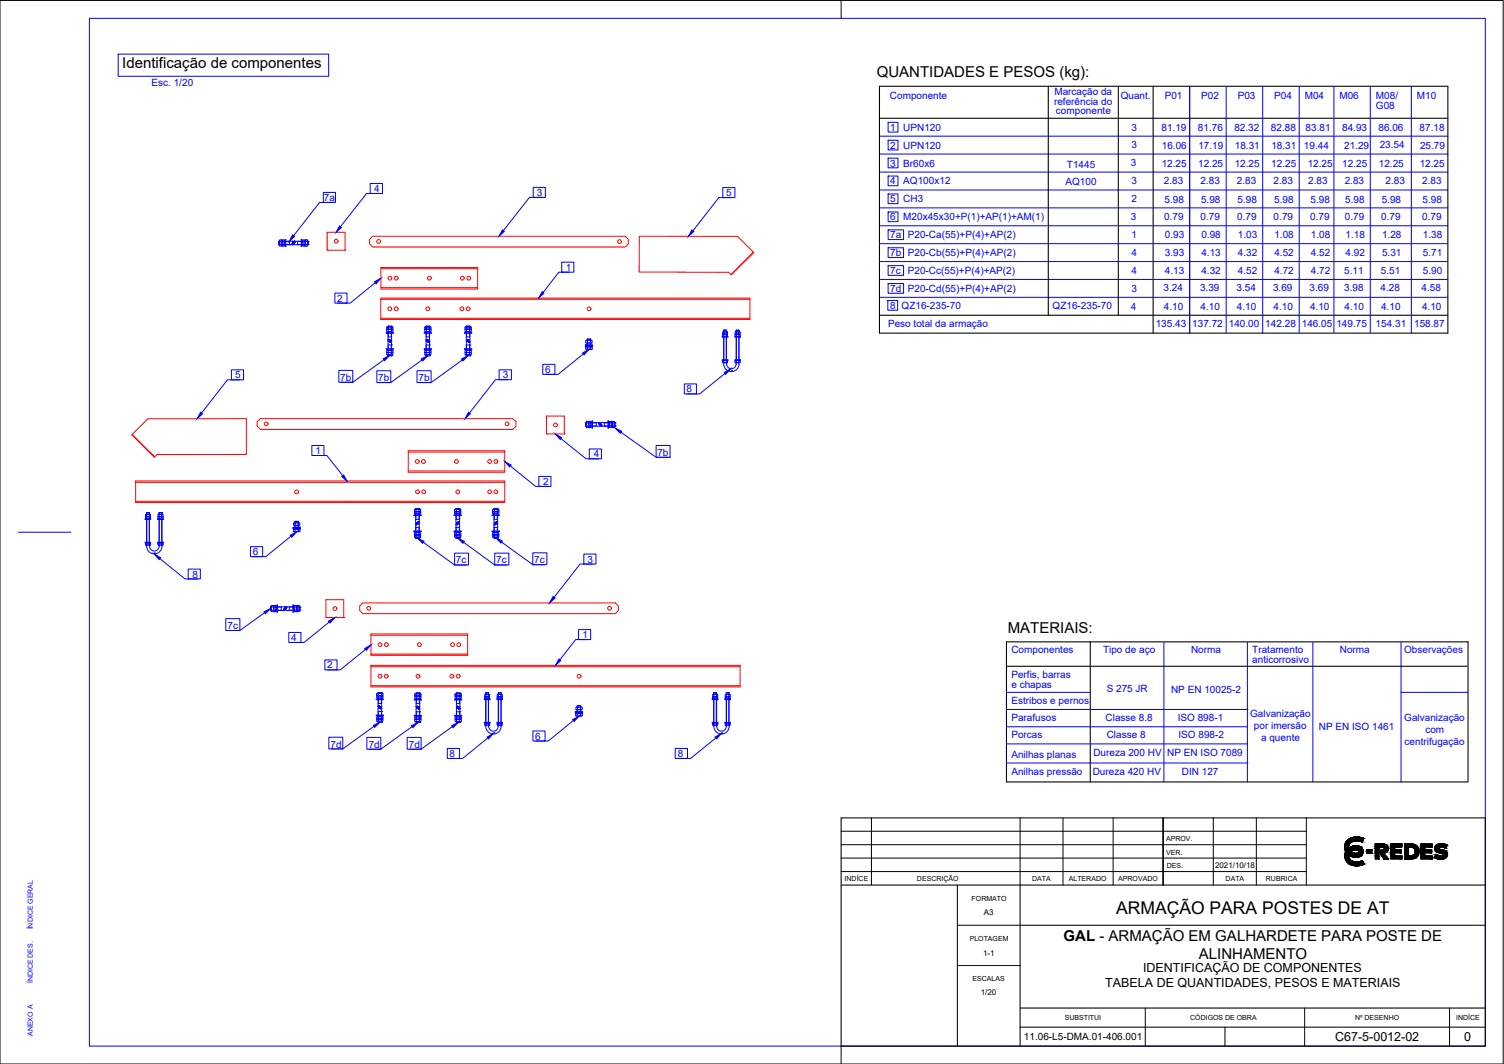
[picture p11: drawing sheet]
<svg xmlns="http://www.w3.org/2000/svg" width="420mm" height="297mm" viewBox="0 0 420 297" stroke-linecap="round" stroke-linejoin="round" font-family="sans-serif">
<defs><g id="words">
<text font-size="4.9" x="311.8" y="255">ARMAÇÃO PARA POSTES DE AT</text>
<g font-size="4.2">
<text x="34.2" y="19.1">Identificação de componentes</text>
<text x="244.9" y="21.5">QUANTIDADES E PESOS (kg):</text>
<text x="281.5" y="176.8">MATERIAIS:</text>
<text x="297.1" y="262.6">GAL - ARMAÇÃO EM GALHARDETE PARA POSTE DE</text>
<text x="334.9" y="267.6">ALINHAMENTO</text>
</g>
<g font-size="3.5">
<text x="308.8" y="275.5">TABELA DE QUANTIDADES, PESOS E MATERIAIS</text>
<text x="319.3" y="271.3">IDENTIFICAÇÃO DE COMPONENTES</text>
<text x="373" y="290.6">C67-5-0012-02</text>
<text x="409" y="290.6">0</text>
</g>
<g font-size="2.8" fill="#00f">
<text x="42.3" y="24.1">Esc. 1/20</text>
<text x="248.6" y="27.5">Componente</text>
<text x="294.5" y="29.3">referência do</text>
<text x="294.6" y="26.6">Marcação da</text>
<text x="313.1" y="27.5">Quant.</text>
<text x="325.4" y="27.5">P01</text>
<text x="335.6" y="27.5">P02</text>
<text x="345.8" y="27.5">P03</text>
<text x="355.9" y="27.5">P04</text>
<text x="364.5" y="27.5">M04</text>
<text x="374.2" y="27.5">M06</text>
<text x="384.4" y="27.5">M08/</text>
<text x="395.8" y="27.5">M10</text>
<text x="295" y="31.9">componente</text>
<text x="384.4" y="30.6">G08</text>
<text x="248.7" y="36.5">1</text>
<text x="248.7" y="41.5">2</text>
<text x="252.3" y="36.5">UPN120</text>
<text x="252.3" y="41.5">UPN120</text>
<text x="316.1" y="36.4">3</text>
<text x="316.1" y="41.4">3</text>
<text x="324.5" y="36.5">81.19</text>
<text x="324.6" y="41.6">16.06</text>
<text x="334.6" y="36.5">81.76</text>
<text x="334.8" y="41.6">17.19</text>
<text x="344.8" y="36.5">82.32</text>
<text x="345" y="41.6">18.31</text>
<text x="355" y="36.5">82.88</text>
<text x="355.2" y="41.6">18.31</text>
<text x="364.3" y="41.6">19.44</text>
<text x="364.7" y="36.5">83.81</text>
<text x="374.9" y="36.5">84.93</text>
<text x="375.5" y="41.5">21.29</text>
<text x="385.1" y="36.5">86.06</text>
<text x="385.4" y="41.4">23.54</text>
<text x="396.6" y="36.5">87.18</text>
<text x="396.7" y="41.6">25.79</text>
<text x="248.7" y="46.5">3</text>
<text x="252.3" y="46.5">Br60x6</text>
<text x="298.1" y="46.9">T1445</text>
<text x="315.9" y="46.4">3</text>
<text x="324.5" y="46.5">12.25</text>
<text x="334.7" y="46.5">12.25</text>
<text x="344.9" y="46.5">12.25</text>
<text x="355.1" y="46.5">12.25</text>
<text x="365.3" y="46.5">12.25</text>
<text x="375" y="46.5">12.25</text>
<text x="385.2" y="46.5">12.25</text>
<text x="396.6" y="46.5">12.25</text>
<text x="104.6" y="53.6">4</text>
<text x="248.7" y="51.5">4</text>
<text x="252.3" y="51.5">AQ100x12</text>
<text x="297.6" y="51.7">AQ100</text>
<text x="316.1" y="51.4">3</text>
<text x="325.2" y="51.4">2.83</text>
<text x="335.4" y="51.4">2.83</text>
<text x="345.6" y="51.4">2.83</text>
<text x="355.8" y="51.4">2.83</text>
<text x="365.5" y="51.4">2.83</text>
<text x="375.7" y="51.4">2.83</text>
<text x="387.1" y="51.4">2.83</text>
<text x="397.3" y="51.4">2.83</text>
<text x="90.5" y="56.1">7a</text>
<text x="150" y="54.7">3</text>
<text x="202.9" y="54.7">5</text>
<text x="248.7" y="56.5">5</text>
<text x="252.3" y="56.5">CH3</text>
<text x="316.1" y="56.4">2</text>
<text x="325.3" y="56.5">5.98</text>
<text x="335.5" y="56.5">5.98</text>
<text x="345.7" y="56.5">5.98</text>
<text x="355.9" y="56.5">5.98</text>
<text x="366.1" y="56.5">5.98</text>
<text x="375.8" y="56.5">5.98</text>
<text x="386" y="56.5">5.98</text>
<text x="397.4" y="56.5">5.98</text>
<text x="248.7" y="61.5">6</text>
<text x="252.3" y="61.5">M20x45x30+P(1)+AP(1)+AM(1)</text>
<text x="315.9" y="61.4">3</text>
<text x="325.2" y="61.5">0.79</text>
<text x="335.4" y="61.5">0.79</text>
<text x="345.6" y="61.5">0.79</text>
<text x="355.8" y="61.5">0.79</text>
<text x="366" y="61.5">0.79</text>
<text x="375.7" y="61.5">0.79</text>
<text x="385.9" y="61.5">0.79</text>
<text x="397.3" y="61.5">0.79</text>
<text x="248.7" y="66.5">7a</text>
<text x="248.7" y="71.5">7b</text>
<text x="253.6" y="66.5">P20-Ca(55)+P(4)+AP(2)</text>
<text x="253.6" y="71.5">P20-Cb(55)+P(4)+AP(2)</text>
<text x="316.1" y="66.4">1</text>
<text x="316.1" y="71.4">4</text>
<text x="325.4" y="66.4">0.93</text>
<text x="325.4" y="71.4">3.93</text>
<text x="335.6" y="66.4">0.98</text>
<text x="335.6" y="71.4">4.13</text>
<text x="345.8" y="66.4">1.03</text>
<text x="345.8" y="71.4">4.32</text>
<text x="356" y="66.4">1.08</text>
<text x="356" y="71.4">4.52</text>
<text x="366.2" y="66.4">1.08</text>
<text x="366.2" y="71.4">4.52</text>
<text x="375.9" y="66.4">1.18</text>
<text x="375.9" y="71.4">4.92</text>
<text x="386.1" y="66.4">1.28</text>
<text x="386.1" y="71.4">5.31</text>
<text x="397.5" y="66.4">1.38</text>
<text x="397.5" y="71.4">5.71</text>
<text x="158" y="75.6">1</text>
<text x="248.7" y="76.5">7c</text>
<text x="253.6" y="76.5">P20-Cc(55)+P(4)+AP(2)</text>
<text x="316.1" y="76.4">4</text>
<text x="325.4" y="76.4">4.13</text>
<text x="335.6" y="76.4">4.32</text>
<text x="345.8" y="76.4">4.52</text>
<text x="356" y="76.4">4.72</text>
<text x="366.2" y="76.4">4.72</text>
<text x="375.5" y="76.4">5.11</text>
<text x="385.8" y="76.4">5.51</text>
<text x="397.5" y="76.4">5.90</text>
<text x="248.7" y="81.5">7d</text>
<text x="253.6" y="81.5">P20-Cd(55)+P(4)+AP(2)</text>
<text x="316.1" y="81.4">3</text>
<text x="325" y="81.3">3.24</text>
<text x="335.2" y="81.3">3.39</text>
<text x="345.4" y="81.3">3.54</text>
<text x="355.6" y="81.3">3.69</text>
<text x="365.8" y="81.3">3.69</text>
<text x="375.5" y="81.3">3.98</text>
<text x="385.7" y="81.3">4.28</text>
<text x="397.1" y="81.3">4.58</text>
<text x="94.2" y="84.2">2</text>
<text x="248.7" y="86.2">8</text>
<text x="251.9" y="86.3">QZ16-235-70</text>
<text x="294" y="86.3">QZ16-235-70</text>
<text x="315.9" y="86.4">4</text>
<text x="325.2" y="86.6">4.10</text>
<text x="335.4" y="86.6">4.10</text>
<text x="345.6" y="86.6">4.10</text>
<text x="355.8" y="86.6">4.10</text>
<text x="366" y="86.6">4.10</text>
<text x="375.6" y="86.6">4.10</text>
<text x="385.8" y="86.6">4.10</text>
<text x="397.3" y="86.6">4.10</text>
<text x="248.1" y="91.2">Peso total da armação</text>
<text x="322.9" y="91.4">135.43 137.72 140.00 142.28 146.05</text>
<text x="373.3" y="91.4">149.75</text>
<text x="384.3" y="91.4">154.31</text>
<text x="395.1" y="91.3">158.87</text>
<text x="65.7" y="105.6">5</text>
<text x="95" y="106.3">7b</text>
<text x="105.7" y="106.4">7b</text>
<text x="116.9" y="106.4">7b</text>
<text x="140.5" y="105.6">3</text>
<text x="152.3" y="104.1">6</text>
<text x="191.8" y="109.5">8</text>
<text x="88.1" y="126.8">1</text>
<text x="165.9" y="127.7">4</text>
<text x="183.6" y="127.2">7b</text>
<text x="151.8" y="135.4">2</text>
<text x="70.7" y="155">6</text>
<text x="53.8" y="161.2">8</text>
<text x="127.3" y="157.3">7c</text>
<text x="138.6" y="157.3">7c</text>
<text x="149.2" y="157.2">7c</text>
<text x="164.1" y="157.1">3</text>
<text x="63.6" y="175.6">7c</text>
<text x="81.3" y="179">4</text>
<text x="162.7" y="178.1">1</text>
<text x="282.5" y="182.3">Componentes</text>
<text x="308.1" y="182.3">Tipo de aço</text>
<text x="332.7" y="182.3">Norma</text>
<text x="349.8" y="185.2">anticorrosivo</text>
<text x="349.8" y="182.3">Tratamento</text>
<text x="374.3" y="182.3">Norma</text>
<text x="392.3" y="182.3">Observações</text>
<text x="91.4" y="186.6">2</text>
<text x="282.5" y="189.3">Perfis, barras</text>
<text x="282.5" y="192">e chapas</text>
<text x="282.5" y="196.6">Estribos e pernos</text>
<text x="309.2" y="193.2">S 275 JR</text>
<text x="327.2" y="193.4">NP EN 10025-2</text>
<text x="282.5" y="201.4">Parafusos</text>
<text x="308.9" y="201.4">Classe 8.8</text>
<text x="329" y="201.4">ISO 898-1</text>
<text x="349.2" y="200.3">Galvanização</text>
<text x="350.3" y="203.6">por imersão</text>
<text x="368.4" y="203.7">NP EN ISO 1461</text>
<text x="392.3" y="201.3">Galvanização</text>
<text x="92.4" y="208.7">7d</text>
<text x="103" y="208.8">7d</text>
<text x="114.3" y="208.8">7d</text>
<text x="149.5" y="206.5">6</text>
<text x="282.5" y="206.1">Porcas</text>
<text x="309.2" y="206.1">Classe 8</text>
<text x="329.2" y="206.1">ISO 898-2</text>
<text x="352.3" y="206.9">a quente</text>
<text x="392.4" y="208.1">centrifugação</text>
<text x="398.2" y="204.7">com</text>
<text x="125.6" y="211.3">8</text>
<text x="189.3" y="211.3">8</text>
<text x="282.5" y="211.6">Anilhas planas</text>
<text x="305.4" y="211">Dureza 200 HV</text>
<text x="326.1" y="211">NP EN ISO 7089</text>
<text x="282.5" y="216.4">Anilhas pressão</text>
<text x="305.3" y="216.4">Dureza 420 HV</text>
<text x="330.2" y="216.4">DIN 127</text>
</g>
<text font-size="2.8" x="286" y="290.4">11.06-L5-DMA.01-406.001</text>
<g font-size="2.2">
<text x="339.4" y="242.3">2021/10/18</text>
<text x="274.9" y="255.5">A3</text>
<text x="274.6" y="266.8">1-1</text>
<text x="274" y="277.9">1/20</text>
</g>
<g font-size="2">
<text x="325.8" y="238.6">VER.</text>
<text x="325.8" y="234.9">APROV.</text>
<text x="256.2" y="245.8">DESCRIÇÃO</text>
<text x="288.4" y="245.9">DATA</text>
<text x="298.6" y="245.9">ALTERADO</text>
<text x="312.4" y="245.9">APROVADO</text>
<text x="326" y="242.4">DES.</text>
<text x="342.4" y="245.9">DATA</text>
<text x="353.7" y="245.9">RUBRICA</text>
<text x="236" y="246">INDÍCE</text>
<text x="271.4" y="251.4">FORMATO</text>
<text x="270.9" y="262.7">PLOTAGEM</text>
<text x="271.7" y="274">ESCALAS</text>
<text x="297.4" y="284.8">SUBSTITUI</text>
<text x="332.5" y="284.8">CÓDIGOS DE OBRA</text>
<text x="378.5" y="284.8">Nº DESENHO</text>
<text x="406.8" y="284.8">INDÍCE</text>
</g>
<g font-size="2" fill="#00f">
<text x="9.2" y="259.5" transform="rotate(-90 9.2 259.5)">ÍNDICE GERAL</text>
<text x="9.2" y="274.5" transform="rotate(-90 9.2 274.5)">ÍNDICE DES.</text>
<text x="9.2" y="289.2" transform="rotate(-90 9.2 289.2)">ANEXO A</text>
</g>
</g></defs>
<!-- layer: folha -->
<path d="M0 .1h419.9v296.9h-419.9zM235 .1v5M235 292v5" fill="none" stroke="#000" stroke-width=".28"/>
<path d="M25 5.1h389.9v286.9h-389.9zM5.1 148.6h14.7" fill="none" stroke="#00f" stroke-width=".28"/>
<!-- layer: Medio -->
<g fill="none" stroke="#f00" stroke-width=".28">
<path d="M91.4 69.8h.1M91.4 64.9h5v4.9h-5zM96.4 69.8h.1M104.1 66h70.6l.8 .8v1.3l-.8 .9h-70.6l-.9-.9v-1.3zM106.4 75h27M106.4 74.7h27v6h-27zM178.6 66h27.5l4.5 4.5-6.3 6.2-.8-.7-24.9-.1zM210.5 70.4l-6.3 6.3M106.4 83.2h103.1v6h-103.1zM106.4 88.9h103.1M106.4 83.6h103.1M106.4 80.3h27"/>
<path d="M41.3 116.9h27.5v10h-24.9l-.8 .8-6.3-6.3zM71.8 117.7l.9-.8h70.6l.8 .8v1.3l-.8 .9h-70.6l-.9-.9zM152.6 116.2h5v5h-5zM37 121.3l6.2 6.2M37.9 134.3h103.1v6h-103.1zM37.9 139.9h103.1M37.9 134.7h103.1M114 126.2h27M114 125.8h27v6h-27zM114 131.5h27M152.6 121.2h.1M157.6 121.2h.1"/>
<path d="M91.1 172.4h.1M91.1 167.4h5v5h-5zM96.1 172.4h.1M101.3 168.3h70.6l.9 .9v1.3l-.9 .8h-70.6l-.8-.8v-1.3zM103.6 177.3h27M103.6 177h27v6h-27zM103.6 182.6h27M103.6 185.7h103.1v6.1h-103.1zM103.6 191.4h103.1M103.6 186.1h103.1"/>
<circle cx="93.9" cy="67.3" r=".53"/>
<circle cx="105.8" cy="67.4" r=".53"/>
<circle cx="108.9" cy="77.7" r=".53"/>
<circle cx="110.7" cy="77.7" r=".53"/>
<circle cx="119.9" cy="77.7" r=".53"/>
<circle cx="129.2" cy="77.7" r=".53"/>
<circle cx="131" cy="77.7" r=".53"/>
<circle cx="173.1" cy="67.5" r=".53"/>
<circle cx="108.9" cy="86.2" r=".53"/>
<circle cx="110.7" cy="86.2" r=".53"/>
<circle cx="119.5" cy="86.2" r=".53"/>
<circle cx="129" cy="86.2" r=".53"/>
<circle cx="130.8" cy="86.2" r=".53"/>
<circle cx="164.6" cy="86.2" r=".53"/>
<circle cx="74.4" cy="118.3" r=".53"/>
<circle cx="141.7" cy="118.3" r=".53"/>
<circle cx="155.2" cy="118.6" r=".53"/>
<circle cx="82.9" cy="137.3" r=".53"/>
<circle cx="116.6" cy="128.8" r=".53"/>
<circle cx="116.6" cy="137.3" r=".53"/>
<circle cx="118.3" cy="128.8" r=".53"/>
<circle cx="118.4" cy="137.3" r=".53"/>
<circle cx="127.5" cy="128.8" r=".53"/>
<circle cx="127.9" cy="137.3" r=".53"/>
<circle cx="136.8" cy="137.3" r=".53"/>
<circle cx="136.8" cy="128.8" r=".53"/>
<circle cx="138.5" cy="128.8" r=".53"/>
<circle cx="138.5" cy="137.3" r=".53"/>
<circle cx="93.6" cy="169.9" r=".53"/>
<circle cx="103" cy="169.8" r=".53"/>
<circle cx="106.1" cy="180" r=".53"/>
<circle cx="107.9" cy="180" r=".53"/>
<circle cx="117.2" cy="180" r=".53"/>
<circle cx="126.4" cy="180" r=".53"/>
<circle cx="128.2" cy="180" r=".53"/>
<circle cx="170.3" cy="169.8" r=".53"/>
<circle cx="106.1" cy="188.8" r=".53"/>
<circle cx="107.9" cy="188.8" r=".53"/>
<circle cx="116.8" cy="188.8" r=".53"/>
<circle cx="126.3" cy="188.8" r=".53"/>
<circle cx="128" cy="188.8" r=".53"/>
<circle cx="161.8" cy="188.8" r=".53"/>
</g>
<!-- layer: Fino -->
<g fill="none" stroke="#00f" stroke-width=".28">
<path d="M33 15.1h58.8v6.2h-58.8zM245.7 38h158.8M248.1 34.2h2.8v2.7h-2.8zM248.1 39.2h2.8v2.7h-2.8zM332.3 24.1v68.9M342.5 24.1v68.9M352.7 24.1v68.9M363 24.1v68.9M372.6 24.1v68.9M382.8 24.1v68.9M394.3 24.1v68.9M245.7 43h158.8"/>
<path d="M245.7 48h158.8M245.7 53h158.8M245.7 58h158.8M248.1 44.1h2.8v2.8h-2.8zM248.1 49.1h2.8v2.8h-2.8zM248.1 54.1h2.8v2.7h-2.8zM248.1 59.2h2.8v2.7h-2.8zM77.8 68.3h.1M77.8 67.9h.1M77.8 67.4h.1M77.8 67.4v.9M77.8 67.4h.3"/>
<path d="M77.8 68.3h.3M77.9 67.3l-.1 .1M77.9 67.3h.1M77.9 68.3h.1M77.9 67.3v1M77.9 67.3h.2M78.1 67l.1 .4M78.2 68.3l-.1 .3M78.2 68.3h.6M78.2 68.3v-.9h.2a.68 .68 0 0 1 .4 1v.2v-1.2h.5l.1 1.2M78.7 67.1v-.1h-.5l-.1 .1v1.6l.6-.1M78.7 67.1l.1-.1 .6 .1v1.5"/>
<path d="M78.7 67.1v1.5M78.7 68.6h.7M78.8 67.3v-.3v.4M78.8 68.3h.5M79.4 67v.4M79.4 67.4h.3M79.4 67.3h.3M79.4 68.3h.3M79.7 66.8h.1v2h-.1zM79.8 67.4h1.1M79.8 68.3h1.9M79.8 67.3h1.9"/>
<path d="M80.9 68.3h.1M80.9 67.3v1M81.6 68.1v.1M81.6 68v.1M81.7 67.9l-.1 .1M81.7 68.2v.1M81.7 68.3h.1M81.8 67.3v.5M81.8 67.8l-.2 .2M81.8 67.8h.1M81.8 67.9l-.2 .2M81.8 68.3h.1"/>
<path d="M81.8 67.9l-.2 .3M81.8 67.8l.1 .1M81.9 67.9l.1 .2M81.9 68l-.3 .2M81.9 68.1l-.2 .2M82 68.1l-.2 .2M82.1 67.7h.1M82.1 67.5v.2M82.2 67.7v.1M82.2 67.3l-.1 .1M82.2 67.8l-.1 .3 .1 .2h2M82.2 67.3l-.1 .2"/>
<path d="M82.3 67.3h1.9M82.3 67.3h.1M82.3 67.8h-.1M82.3 67.3h-.1M82.3 67.3l-.2 .3M82.3 67.3l.1 .1M82.3 67.8h.1M82.3 67.4l-.2 .2M82.3 67.4l-.2 .3M82.4 67.7l-.1 .1M82.4 67.4l-.3 .3M82.4 67.6l-.2 .2"/>
<path d="M82.4 67.6l-.2 .3M82.4 67.4h.1M82.4 67.5v.1M82.4 67.6l-.1 .3M83.1 67.4h1.1M83.1 67.3v1M84.2 66.8h.1v2h-.1zM84.3 67.4h.3M84.3 67.3h.3M84.3 68.3h.3M84.6 67l.1 .4M84.7 67.4h.3a.74 .74 0 0 1 .3 1l-.1 .2"/>
<path d="M84.7 68.3h1.1M84.7 67.4l-.1 1.2M85.3 67.1l-.6-.1-.1 .1v1.5h.7M85.3 67.3v-.3v.4M85.3 67.1v1.5M85.3 67.1v-.1h.5l.1 .1v1.5M85.3 68.6h.6M85.3 67.4h.5v.9M85.3 67.4v1.2M85.9 68.3v.3M85.9 67.4h.2M85.9 67v.4l.2-.1"/>
<path d="M86.1 67.3v1v-.9M86.1 67.3v.1M86.1 68.3h-.2M86.1 68.3h.1M86.1 67.9h.1M86.1 67.4h.1M156.9 73.2h3.4v2.8h-3.4zM159.1 76h-3l-4.4 5.7M245.7 63h158.8M245.7 78h158.8M245.7 68h158.8M245.7 73h158.8"/>
<path d="M248.1 64.2h4.3v2.7h-4.3zM248.1 79.2h4.3v2.7h-4.3zM248.1 69.2h4.3v2.7h-4.3zM248.1 74.2h4.3v2.7h-4.3zM107.9 97.4l2 .1zM107.9 92.9h2v.1h-2zM108.2 98.4v.7h1.4v-.7M108.2 91.3v.6M108.2 97.8v.6M108.2 97.8h1.6v.6h-.2M108.2 91.9h1.4M108.2 98.4h1.4"/>
<path d="M108.2 91.3h1.4M108.2 99h1.5M108.2 98.4h1.5M108.2 98.4l.3 .1M108.2 97.7l.3 .1M108.4 99.2h.1M108.4 93v1.9l.3 .2M108.4 94.1h1M108.4 91.1v.2M108.4 92.6v.3M108.4 95.5v1.9M108.4 97.5v.3"/>
<path d="M108.4 99.1v.1M108.4 91.1h1M108.4 99.2h1M108.4 99.2l.1 .1M108.4 94.9l.2 .2M108.4 94.9l.3 .2M108.4 96.3h1M108.4 94.9v.1M108.4 95.4h.1M108.4 94.9h.1M108.4 94.9l.1 .1M108.5 91.1h.9"/>
<path d="M108.5 91.1h.1M108.5 92v.2a.58 .58 0 0 0 .8 .3v-.5M108.5 98.5v.5M108.5 99.3h.1M108.5 91.1v.8M108.5 92.6v.3M108.5 93v1.1M108.5 96.3v1.1M108.5 97.5v.9M108.5 99.1v.2M108.5 91.1h-.1M108.5 99.3h.8"/>
<path d="M108.5 94.8l.2 .3M108.5 98.5h.8M108.5 97.8a.55 .55 0 0 1 .6 0 .55 .55 0 0 1 .2 .6M108.5 92.5l-.3 .1M108.5 95h.1M108.5 94.8l.4 .2M108.5 95.3l-.1 .1M108.5 94.8h-.1M108.5 94.8l.3 .3-.3-.3M108.6 95.2l.3 .1M108.6 95.3h-.1M108.6 94.8h.1"/>
<path d="M108.6 94.8h.3M108.7 94.8l.2 .1M108.8 95.3l.1 .1M108.8 94.8h.1M108.9 95h-.1M108.9 91.1h.1M108.9 99.3h.1M108.9 94.9l-.1 .1M108.9 95.4l.2 .2zM108.9 94.9h.1M108.9 95.5l.1 .1M108.9 94.9v.1"/>
<path d="M108.9 95.4v.1M108.9 95.4h.1M108.9 95.5l.4 .1M108.9 94.9l.2 .1M109 95.3l.3 .2M109.1 95.1h.2M109.1 95.3l-.2 .1 .4 .2M109.1 95.3l.2 .2M109.1 95.3l.3 .2M109.2 95.2l.2 .2M109.2 95.2h-.1M109.3 95.3l.1 .1"/>
<path d="M109.3 91.1h.1M109.3 99.3h.1M109.3 91.1v.2M109.3 92.6v.3M109.3 93v1.1M109.3 96.3v1.1M109.3 97.5v.3M109.3 99.1v.2M109.3 98.5v.5M109.4 95.5h-.1M109.4 95h-.1M109.4 92.5l.3 .1"/>
<path d="M109.4 99.2l-.1 .1M109.4 97.5v.3l.3-.1M109.4 96.3h.1M109.4 99.2h.1M109.4 91.1l-.1 .8M109.4 92.6v.3M109.4 93v1.9M109.4 95.5v1.9M109.4 99.1v.1M109.4 95h.1M109.4 95.4h.1M109.4 95.4v.1"/>
<path d="M109.6 91.9l.2 .1v.5l-.2 .1-1.6-.1 .2-.6M109.6 91.3v.6M109.7 91.3h-1.5M109.7 91.9h-1.5M109.7 98.4l-.3 .1M118.5 97.4l2 .1zM118.5 92.9h2v.1h-2zM118.8 98.4v.7h1.4l.2-.1-.2-.6M118.8 91.3v.6M118.8 97.8v.6M118.8 91.3h1.6v.6h-.2M118.8 97.8h1.6v.6h-.2"/>
<path d="M118.8 91.9h1.4M118.8 98.4h1.4M118.8 99h1.5M118.8 98.4h1.5l-.3 .1M118.8 98.4l.3 .1M118.8 97.7l.3 .1M118.8 91.9h1.5zM119 99.2h.1M119 93v1.9l.4 .2M119 94.1h1M119 91.1h1M119 99.2h1"/>
<path d="M119 91.1v.2M119 92.6v.3M119 95.5v1.9M119 97.5v.3M119 99.1v.1M119 99.2l.1 .1M119 94.9l.2 .2M119 94.9l.3 .2M119 96.3h1M119 94.9l.1 .1M119.1 95.4h-.1M119.1 94.9h-.1"/>
<path d="M119.1 94.9v.1M119.1 91.1h.9M119.1 91.1h.1M119.1 92v.2a.58 .58 0 0 0 .9 .3v-.5M119.1 98.5v.5M119.1 99.3h.1M119.1 99.3h.8M119.1 91.1v.8M119.1 92.6v.3M119.1 93v1.1M119.1 96.3v1.1M119.1 97.5v.9"/>
<path d="M119.1 99.1v.2M119.1 91.1h-.1M119.1 94.8l.3 .3M119.1 98.5h.9M119.1 97.8a.55 .55 0 0 1 .6 0 .55 .55 0 0 1 .3 .6M119.1 92.5l-.3 .1M119.1 95h.1M119.1 94.8l.4 .2M119.2 95.3h-.1M119.3 94.8h-.2M119.3 94.8h.1M119.3 94.8l.2 .1"/>
<path d="M119.4 95.2h-.2M119.4 94.8l.1 .1M119.4 95.3h.1M119.4 94.8h.1M119.5 95.3v.1M119.5 94.8h.1M119.5 95h-.1M119.5 91.1h.1M119.5 99.3h.1M119.5 94.9v.1M119.5 95.4l.3 .2zM119.5 94.9h.1"/>
<path d="M119.5 95.5l.1 .1M119.5 95.4l.1 .1M119.5 94.9l.1 .1M119.6 95.4h-.1M119.6 95.5l.3 .1M119.6 94.9l.1 .1M119.7 95.3l.3 .2M119.7 95.1h.2M119.7 95.3l-.1 .1 .3 .2M119.8 95.3l.2 .2M119.8 95.2l.2 .2M119.8 95.2h-.1"/>
<path d="M119.9 95.3l.1 .1M119.9 91.1h.1M119.9 99.3h.1M119.9 91.1v.2M119.9 92.6v.3M119.9 93v1.1M119.9 96.3v1.1M119.9 97.5v.3M119.9 99.1v.2M120 98.5v.5M120 95.5h-.1M120 95h-.1"/>
<path d="M120 92.5l.3 .1M120 99.2l-.1 .1M120 97.5v.3l.3-.1M120 96.3h.1M120 99.2h.1M120 91.1v.8M120 92.6v.3M120 93v1.9M120 95.5v1.9M120 99.1v.1M120 95h.1M120 95.4h.1"/>
<path d="M120.1 95.4l-.1 .1M120.2 91.9l.2 .1v.5l-.2 .1-1.5-.1 .1-.6M120.3 91.3h-1.5M129.7 97.4l2.1 .1zM129.7 92.9h2.1v.1h-2.1zM130 97.8v.6M130 91.3h1.5M130 91.9h1.5M130 98.4h1.5M130 97.8h1.5M130 98.4v.7h1.5l.2-.1-.2-.6M130 91.3v.6"/>
<path d="M130 91.3h.4M130 91.9l.4 .1M130.1 98.4l.3 .1M130.1 97.7l.3 .1M130.3 99.2h.1M130.3 94.1h1M130.3 91.1h1M130.3 99.2h1M130.3 91.1v.2M130.3 92.6v.3M130.3 93v1.9l.1 .2M130.3 95.5v1.9"/>
<path d="M130.3 97.5v.3M130.3 99.1v.1M130.3 99.2v.1M130.3 94.9l.2 .2M130.3 96.3h1M130.3 94.9l.3 .2M130.3 95.4h.1M130.3 94.9l.2 .1M130.3 91.1h.1M130.3 92v.2a.58 .58 0 0 0 .9 .3M130.3 99.3h.1M130.3 99.3h.9"/>
<path d="M130.3 91.1v.8M130.3 93v1.1M130.3 96.3v1.1M130.3 97.5v.9M130.3 99.1v.2M130.3 94.8l.2 .3M130.4 91.8l1.1 .1M130.4 99h1.1M130.4 98.3l1.1 .1M130.4 97.8h.8M130.4 91.9h-.3M130.4 92.5l-.3 .1"/>
<path d="M130.4 98.3l-.4 .1M130.4 99h-.4M130.4 94.8h-.1M130.4 94.8l.3 .3M130.4 94.8l.3 .2M130.4 95.1h.1M130.5 94.8h-.1M130.5 94.8l.3 .2M130.5 94.8h.1M130.6 94.8l.2 .1M130.6 95.2l-.3 .2M130.7 95.3l.1 .1"/>
<path d="M130.7 94.8h.1M130.7 94.8l.1 .1M130.7 95h.1M130.8 91.1h.1M130.8 99.3h.1M130.8 95.5l.1 .1M130.8 95.4l.2 .2M130.8 95.4l.3 .2M130.8 95.3l.3 .3M130.8 94.9l-.1 .1M130.8 95.4h.1M130.8 94.9l.2 .1"/>
<path d="M130.9 95.3l.3 .2M130.9 95.1h.2M131 95.3l-.2 .1M131 95.3l.2 .2M131 95.3l.3 .2v1.9M131 95.2l.2 .1M131 95.2h-.1M131.1 95.3l.2 .1M131.2 91.1h.1M131.2 92v.5M131.2 97.8v.6M131.2 98.5v.5"/>
<path d="M131.2 99.3h.1M131.2 91.1v.8M131.2 92.6v.3M131.2 93v1.1M131.2 96.3v1.1M131.2 97.5v.3M131.2 99.1v.2M131.2 95.3l.1 .1M131.2 95.5h-.1M131.2 95h-.1M131.2 92.5l.3 .1M131.3 95.5h-.1"/>
<path d="M131.3 94.9l-.1 .1M131.3 95.4h.1M131.3 99.2l-.1 .1M131.3 96.3h.1M131.3 99.2h.1M131.3 91.1v.2M131.3 92.6v.3M131.3 93v1.9M131.3 97.5v.3M131.3 99.1v.1M131.3 95.4v.1M131.3 94.9v.1"/>
<path d="M131.5 91.3h.2v.6h-.2M131.5 91.9l.2 .1v.5l-.2 .1-1.6-.1 .1-.6M131.5 97.8h.2v.6h-.2M131.5 91.3h-1.1M131.5 91.9l-1.1 .1M131.5 98.4l-.3 .1a.56 .56 0 0 0-.6-.1 .56 .56 0 0 0-.3 .6M131.5 97.7l-.3 .1M163.5 96.6l2 .2zM163.6 96.9h1.8l.1 .5-1.7 .1-.2-.1zM163.7 95.1v.6M163.7 95.7h.4M163.8 97.5h1.4"/>
<path d="M163.9 95.8h1.3M163.9 95h1.3M164 96.8v.1M164 94.7v.3M164 95.8v.5M164 96.5v.1M164 96.8h.1M164 96.3h-.5l1 .2-1-.2M164.1 96.9v.5M164.1 95.1h-.4M164.1 94.7v.3M164.1 95.1v.6"/>
<path d="M164.1 95.8v.5M164.1 96.5v.1M164.1 96.8v.1M164.1 95.1h.9M164.1 95.7h.9M165 94.7h-1M165 94.7v.3M165 95.1v.6M165 95.8v.5M165 96.4v.2M165 96.8v.1M165 95.1h.4v.6h-.4"/>
<path d="M165 96.9v.5M165.1 96.8v.1M165.1 94.7v.3M165.1 95.8v.5M165.1 96.8h.1M165.5 96.5l-1-.3 1 .1-.4 .3M201.8 94l1.6 .1zM202 93.3v-.6h1.1v1.3M202 93.3v.7M202 93.3l.9 .1M202 92.6l.2 .1M202.2 94.1v6.4"/>
<path d="M202.2 92.2h.7M202.2 92.2h.1M202.2 92.2v.5M202.2 92.7v.6M202.2 93.4v.5M202.2 93.9h.7M202.2 92.7h.7M202.2 93.9l-.2 .1M202.9 92.2h-.7M202.9 92.2v.5l.3-.1M202.9 92.7v.5l.3 .1M202.9 94.1v6.4"/>
<path d="M202.9 92.2h.1M202.9 93.9l.3 .1M202.9 93.2l-.9 .1M202.9 92.2v.5M203.1 93.3h-1.1h1.1M203.2 93.3l-.3 .1v.5M205.3 94l1.6 .1zM205.4 93.3l.3 .1M205.5 93.3v-.6h1.1v.6M205.5 93.3v.7h1.1v-.7M205.6 92.2v.5M205.6 94.1v6.4"/>
<path d="M205.6 92.2h.9M205.7 93.9l-.2 .1M205.7 93.2l-.3 .1M205.7 92.2v.5l-.2-.1M205.7 93.4v.5h.7M205.7 92.2h.1M205.7 94.1v6.4M205.7 92.2h-.1M205.7 92.2h.7M205.7 93.2l1 .1-1 .1M206.4 92.2v.5M206.4 92.7v.6"/>
<path d="M206.4 93.4v.5M206.4 94.1v6.4M206.4 92.2h.1M206.4 93.9l.3 .1M206.4 92.7a.46 .46 0 0 0-.5 0 .46 .46 0 0 0-.2 .6M206.5 92.2l-.1 .5 .3-.1M206.5 94.1v6.4M206.6 93.3h-1.1h1.1M245.7 83h158.8M248 83.9h2.8v2.7h-2.8zM163.6 118.1l.1 .9M163.6 118.9h.1"/>
<path d="M163.6 118.5h.1M163.6 118.1h.1M163.6 118.1h.2M163.6 118.9h.2M163.7 118l-.1 .1M163.7 118v1M163.7 118h.1M163.7 119h.1M163.8 117.7l.1 1.2M163.9 118.1l.5-.1v.9M163.9 118.9h.5M163.9 118.9l-.1 .3"/>
<path d="M164.5 117.8h-.7v1.4l.1 .2 .6-.2M164.5 117.8v1.4M164.5 119.2v.2h.6v-.2M164.5 117.8h.6M164.5 117.7l.1 1.2M164.5 117.7l-.1 .3 .7 .1-.1 .8M164.5 118.9v.3M165.1 118.9h-.7l.1 .3M165.1 117.8v1.4M165.1 119h.3M165.1 118h.3M165.1 117.7v.3l.3 .1"/>
<path d="M165.4 118.9h-.3v.3M165.4 117.5l.1 2zM165.5 118.1h1.1M165.5 118.9h1.1M165.5 118h2M166.6 118v1M167.3 118.4l.1 .1M167.3 118.2l.2 .3-.2-.2M167.3 118.1l.2 .3M167.3 118.2l.2 .3M167.3 118.1v.1M167.3 118.1l.3 .3"/>
<path d="M167.4 118l.2 .3M167.4 118v.1M167.4 118l.2 .2M167.5 118l.1 .1M167.5 118l.1 .2M167.5 118h-.1M167.5 118.5h.1M167.5 118.5l.1 .1M167.5 119h-2M167.6 118.5v.1M167.6 118.9h-.1M167.6 118.4l-.1 .1"/>
<path d="M167.6 118.8v.1M167.6 118.3v.1M167.6 118.6v.2M167.6 118.2v.1M167.8 118.7l.2 .3M167.8 118.7l.2 .2M167.8 118.7l.1 .3h1.9M167.8 118.6v.1M167.8 118.6l.3 .3M167.8 118.6l.3 .2M167.9 118.8v.1M167.9 118.9h.1"/>
<path d="M167.9 118.5l.2 .3M167.9 118.5l.2 .4M167.9 119h.1M167.9 118l.1 .5M167.9 118.5v.1M167.9 118h1.9M167.9 118.5l.2 .2M168 118.5h-.1M168 118h-.1M168 118.5h.1M168 118.5l.1 .1M168 119h.1"/>
<path d="M168.1 118.5v.1M168.1 118.9h.1M168.1 118.6v.2M168.8 119h.1M168.8 118.1h1M168.8 118.9h1M168.8 118v1M169.8 117.5h.2v2h-.2zM170 118.1h.9M170 118h.3M170 119h.3M170 118.9h.3"/>
<path d="M170.3 117.7l.1 1.2M170.9 118v.9M170.9 117.8h-.6v1.6h.6v-.2M170.9 117.8v1.4M170.9 119.2l.1 .2h.5l.1-.2M170.9 117.8h.7M171 117.7v.3M171 117.7l-.1 .3M171 119.2l-.1-.3h-.3h-.2l-.1 .3M171 118.1h.5M171 118v.9M171.6 118v.9"/>
<path d="M171.6 118.1h.2M171.6 118h.1M171.6 119h.1M171.6 118.9h.2M171.6 117.8v1.4M171.6 117.7v.3M171.6 119.2l-.1-.3h-.5v.3M171.7 118h.1M171.7 119h.1M171.7 118v1M171.7 118l.1 .1M171.8 118.9h.1"/>
<path d="M171.8 118.5h.1M171.8 118.1h.1M171.8 118.1v.8M171.8 118.9l-.1 .1M201.8 100.5h1.6v.1h-1.6zM202 100.6v.7M202 100.6h1.1h-1.1M202 101.3h1.1M202 100.6h.2M202.2 100.7a2.21 2.21 0 0 0 1.8 3 2.21 2.21 0 0 0 2.5-2.4M202.2 100.7h.7M202.6 101.3h.1"/>
<path d="M202.9 100.7v.5h.3M202.9 101.2h-.9M202.9 101.3a1.39 1.39 0 0 0 1.4 1.6 1.39 1.39 0 0 0 1.3-1.6M203.1 100.6v.7M203.2 100.6h-.3M204.3 103.6h.1M204.3 103.4h.1M205.3 100.5h1.6v.1h-1.6zM205.4 100.6h.3M205.5 100.6v.7M205.7 101.2h-.2M205.7 101.2h1"/>
<path d="M206.1 101.3h.1M206.4 100.7v.5M206.4 100.7h-.7v.5M206.6 100.6h-1.1h1.1M206.6 100.6l.1 .6-1.2 .1M206.7 100.6h-.3M87.1 124.4h3.4v2.8h-3.4zM88.4 127.2h2.9l4.5 5.6M40.6 151.4h1.5v.1h-1.5zM40.6 144.9l1.5 .1zM40.6 143.6h1.4v1.2h-1.4zM40.7 143.6h.3"/>
<path d="M40.7 144.8h1.3M40.7 151.5l.3 .1M40.8 151.5v.7h1.1v-.7M40.8 151.5h1.1h-1.1M40.8 144.2h1.1h-1.1M40.9 143.2v.4M40.9 145v6.4M40.9 152.2v.3M40.9 143.2h.8M41 151.6v.5l-.3 .1M41 144.8v-.5l.2-.1 .5 .1v.5M41 144.2h.7"/>
<path d="M41 151.6h.7M41 143.7a.46 .46 0 0 1 .5-.1 .46 .46 0 0 1 .2 .6M41 144.2h-.3h.3M41 143.1v1.1M41 145v6.4M41 143.1l-.1 .1M41 143.1h.7M41 152.1h.7M41.4 152.2h.1M41.7 151.6v.5l.3 .1M41.7 143.1v.5h.3M41.7 143.1h.1"/>
<path d="M41.7 145v6.4M41.7 143.1v.1M41.7 144.2h.3h-.3M41.7 152.2a1.38 1.38 0 0 0 1.4 1.6 1.38 1.38 0 0 0 1.3-1.6M41.7 143.2v.4M42 151.5l-.3 .1M43.1 154.5h.1M43.1 154.3h.1M44 144.9l1.6 .1zM44 151.4h1.6v.1h-1.6zM44.2 151.5v.7h1.2v-.7M44.2 144.9v-1.3h1.3l-.1 1.3"/>
<path d="M44.2 144.2h1.2h-1.2M44.3 143.6h.2M44.3 144.8h1.1M44.3 151.5l.2 .1M44.4 143.2v.4M44.4 145v6.4M44.4 143.2h.9M44.5 151.6v.5l-.2 .1M44.5 144.8v-.5l.2-.1 .5 .1v.5M44.5 143.1v1.1M44.5 145v6.4M44.5 143.1l-.1 .1"/>
<path d="M44.5 143.1l.8 .1M44.5 152.1h.7M44.5 144.2h.7M44.5 151.6h.7M44.5 143.7h.7M44.5 144.2h-.2h.2M44.8 152.2h.1M45.2 151.6v.5l.2 .1M45.2 143.1h.1M45.2 143.1v1.1M45.2 145v6.4M45.2 144.2h.3h-.3"/>
<path d="M45.3 152.2a2.15 2.15 0 0 1-2 2.4 2.15 2.15 0 0 1-2.3-2.1M45.3 143.2v.4M45.3 145v6.4M45.4 151.5h-1.2h1.2M45.4 143.6h-.2M45.5 151.5l-.3 .1M81.9 147.4l.9-.3-.9 .1v.2h.5M81.9 147.5h2v.2h-2zM82 146.6h.4l-.1-.6h-.3v.6M82.2 148.5h1.4M82.2 146.7h1.3M82.2 146h1.3"/>
<path d="M82.4 147.7h-.1M82.4 146.7v.5M82.4 148.3h.9M82.4 148.3h-.4v-.5h1.8v.6l-.4-.1M82.4 145.5v.5M82.4 147.3v.2M82.4 147.7v.7M82.4 145.5l1 .1M82.5 146.6h.8M83.3 145.5v.5M83.3 146.7v.6M83.3 147.4v.1"/>
<path d="M83.3 147.7v.1M83.3 147.8v.6M83.3 146h.4v.6h-.4zM83.4 147.2h.5l-1 .2h1v-.2M83.4 145.6l-.1 .4h-.8M83.4 146.7v.5M83.4 147.4v.1M83.4 147.7h.1M115.6 143.8l2 .1zM115.6 148.2h2v.2h-2zM115.9 142.2v.7M115.9 142.9v.6h1.6v-.6h-.2"/>
<path d="M115.9 148.7v.6M115.9 149.3v.7M115.9 148.7l1.6 .1-.2 .5M115.9 142.2h1.4l.2 .1-.2 .6M115.9 142.9h1.4M115.9 149.3h1.4M115.9 149.3l.3 .1M115.9 148.7h.3v.6M115.9 142.2l.3 .1M116.1 147.2h.1M116.1 150.1h.1M116.1 143.9l.1 2"/>
<path d="M116.1 147.2h1M116.1 142.1v.1M116.1 143.5v.3M116.1 146.3v1.9M116.1 148.4v.3M116.1 150v.1M116.1 150.1l.1 .1M116.1 142.1h1M116.1 150.1h1M116.1 145h1M116.2 146.3v.1M116.2 146.3h.1"/>
<path d="M116.2 145.9h.1M116.2 142h.1M116.2 142.9v.5l-.3 .1M116.2 148.4v.3h.9M116.2 149.4v.8M116.2 150.2h.1M116.2 142v.2M116.2 142.3v.5M116.2 143.5v.3M116.2 143.9v1.1M116.2 147.2v1M116.2 150.2h.8"/>
<path d="M116.2 142.8h.9M116.2 143.4h.9M116.2 149.2h.9M116.2 142.2h.9M116.2 142.9h.9M116.2 149.4h.9M116.2 149.3h-.3M116.2 142.8h-.3l.3 .1M116.2 146.2l-.1 .1M116.2 146.4l.2 .1M116.2 146.2v.1M116.3 146.2h.2"/>
<path d="M116.4 146.2l-.3 .2M116.5 146.2l-.3 .2M116.5 146.5h-.1M116.5 146.2h.1M116.5 146.2l-.3 .3M116.6 146.2v.1M116.6 146.3l-.3 .2M116.6 146.4l-.1 .1M116.6 145.9h-.4M116.6 146.4h.1M116.6 145.9h.1M116.6 146.3l-.2 .2"/>
<path d="M116.6 142h.1M116.6 150.2h.1M116.6 145.8v.1M116.6 146.3h.1M116.6 145.8h.1M116.7 146.3h.1M116.7 146.3v.1M116.7 145.8v.1M116.7 145.9h.1M116.8 145.7l-.2 .1M116.8 146h.1M116.8 146.2l-.1 .1"/>
<path d="M116.8 145.7l-.1 .1M116.8 145.7l-.2 .2M116.9 145.7h-.1M116.9 145.7l-.2 .3M116.9 145.7l-.2 .2M117 146.2h-.2M117 145.7h.1M117 145.7l-.3 .3M117 145.7l-.2 .3M117 142l-.9 .1M117 142h.1M117 142.9l.1 .5 .3 .1"/>
<path d="M117 149.4v.8M117 150.2h.1M117 142v.2M117 142.3v.5M117 143.5v.3M117 143.9v1.1M117 147.2v1M117 148.4v.9M117 142l.1 .1M117.1 145.7v.1M117.1 142.8h.3l-.3 .1M117.1 149.3h.3l-.3 .1"/>
<path d="M117.1 145.8l-.3 .2M117.1 145.9h-.1M117.1 146.2v2M117.1 145.9h.1M117.1 145.9l-.2 .1M117.1 150.1l-.1 .1M117.1 150.1h.1M117.1 142.1v.1M117.1 143.5v.3M117.1 143.9v1.9l-.2 .2M117.1 148.4v.3M117.1 150v.1"/>
<path d="M117.2 146.3h.1M117.2 145.8h.1M117.2 145.8v.1M117.3 149.3l.2 .1v.5l-1.6 .1M117.4 148.7h-.3M117.4 142.2l-.3 .1M117.4 150h-1.5M126.9 143.8l2 .1zM126.9 148.2h2v.2h-2zM127.2 142.2l-.2 .1 .2 .6M127.2 142.9h-.2v.6h.2h1.5l-.1-.6M127.2 148.7l-.2 .1 .2 .5"/>
<path d="M127.2 149.3l-.2 .1v.5l.2 .1M127.2 148.7l1.5 .1-.1 .5M127.2 142.2h1.4v.7M127.2 142.9h1.4M127.2 149.3h1.4M127.2 149.3l.3 .1M127.2 148.7h.3v.6M127.2 142.2l.3 .1M127.4 147.2h.1M127.4 150.1h.1M127.4 143.9v2M127.4 147.2h1"/>
<path d="M127.4 142.1v.1M127.4 143.5v.3M127.4 146.3v1.9M127.4 148.4v.3M127.4 150v.1M127.4 150.1l.1 .1M127.4 142.1h1M127.4 150.1h1M127.4 145h1M127.4 146.3l.1 .1M127.5 142h.1M127.5 142.9v.5l-.3 .1"/>
<path d="M127.5 148.4v.3h.8l.1-.3M127.5 149.4v.8M127.5 150.2h.1M127.5 142v.2M127.5 142.3v.5M127.5 143.5v.3M127.5 143.9v1.1M127.5 147.2v1M127.5 150.2h.8M127.5 142.8h1.1l-1.1 .1M127.5 143.4h.8M127.5 149.2l1.1 .1-1.1 .1"/>
<path d="M127.5 149.3h-.3M127.5 142.8h-.3l.3 .1M127.5 146.2l-.1 .1M127.6 146.2h.2M127.6 146.5h.1M127.6 146.2l-.2 .2M127.7 146.2l-.3 .2M127.7 146.2h.1M127.8 146.5h-.1M127.8 146.2l-.3 .3M127.8 146.2l.1 .1M127.8 146.3l-.3 .2"/>
<path d="M127.8 146.3l-.2 .2M127.9 146.4l-.2 .1M127.9 145.9h-.4M127.9 146.3h.1M127.9 146.3l-.2 .2M127.9 146.4l-.1 .1M127.9 142h.1M127.9 150.2h.1M127.9 146.3v.1M127.9 145.8v.1M127.9 145.8h.1M127.9 145.9h.1"/>
<path d="M128 145.7l-.1 .1M128 146.2l-.1 .1M128.2 145.7l-.3 .2M128.2 145.7h.1M128.2 145.7l-.2 .3 .3-.3M128.2 145.9h.2zM128.2 146.2l.2 .1M128.3 146h-.1M128.3 146.2h-.2M128.3 145.7l-.3 .2M128.3 142l-.9 .1M128.3 142h.1"/>
<path d="M128.3 142.9v.6M128.3 149.4v.8M128.3 150.2h.1M128.3 142v.2M128.3 142.3v.5M128.3 143.5v.3M128.3 143.9v1.1M128.3 147.2v1M128.3 148.4v.9M128.3 142l.1 .1M128.3 145.7l.1 .1M128.3 143.4l.3 .1"/>
<path d="M128.3 145.8l-.1 .2M128.4 146.3h.1M128.4 145.8h.1M128.4 145.8l-.3 .2M128.4 150.1l-.1 .1M128.4 150.1h.1M128.4 142.1v.1M128.4 143.5v.3M128.4 143.9v1.9M128.4 146.3v1.9M128.4 150v.1M128.4 145.8v.1"/>
<path d="M128.6 149.3l.1 .6-1.5 .1M128.6 148.7h-.3M128.6 142.2h-1.1M128.6 150h-1.4M137.5 143.8l2 .1zM137.5 148.2h2v.2h-2zM137.8 142.2l.3 .1M137.8 142.9h-.2v.6h.2h1.6l-.2-.6M137.8 148.7l-.2 .1 .2 .5M137.8 149.3l-.2 .1v.5l1.6 .1M137.8 142.9h1.4M137.8 149.3h1.4"/>
<path d="M137.8 148.7h1.4M137.8 149.3l.3 .1M137.8 148.7h.3v.6M138 147.2h.1M138 150.1h.1M138 142.1v.1M138 143.5v.3M138 143.9v1.9M138 148.4v.3M138 150v.1M138 147.2h1M138 146.4l.3-.2-.3 .2"/>
<path d="M138 150.1l.1 .1M138 142.1h1M138 150.1h1M138 145h1M138 146.3l.1 .1M138 145.8l.1 .1M138.1 146.4l.1 .1M138.1 142h.1M138.1 142.9v.5l-.3 .1M138.1 148.4v.3h.9M138.1 149.4v.8M138.1 150.2h.1"/>
<path d="M138.1 142v.2M138.1 142.3v.5M138.1 143.5v.3M138.1 143.9v1.1M138.1 147.2v1M138.1 150.2h.8M138.1 142.8h1.2l-1.2 .1M138.1 143.4h.9M138.1 149.2l1.2 .1M138.1 149.3h-.3M138.1 142.8h-.3l.3 .1M138.1 145.9h.1"/>
<path d="M138.1 146.2v.1M138.2 146.2l-.2 .1M138.2 146.2l-.2 .1v1.9M138.2 146.2h.2M138.2 146.5h.1M138.4 146.5h-.1M138.5 146.3l-.3 .2M138.5 146.4l-.1 .1M138.5 145.9l-.3 .1M138.5 146.3l-.4 .2M138.5 146.3l-.2 .2M138.5 142h.1"/>
<path d="M138.5 150.2h.1M138.5 146.3v.1M138.5 145.8v.1M138.5 146.3h.1M138.5 145.8h.1M138.5 145.9h.1M138.6 145.7l-.1 .1M138.6 146.2l-.1 .1M138.7 146.2h-.1M138.8 145.7l-.3 .2M138.8 145.7h.1M138.9 146.2l.1 .1v1.9"/>
<path d="M138.9 146h-.1M138.9 146.2h-.2M138.9 145.7l-.3 .2M138.9 142l-.9 .1M138.9 142h.1M138.9 142.9v.6M138.9 149.4v.8M138.9 150.2h.1M138.9 142v.2M138.9 142.3v.5M138.9 143.5v.3M138.9 143.9v1.1"/>
<path d="M138.9 147.2v1M138.9 148.4v.9M138.9 142l.1 .1M138.9 146.2l.1 .1M138.9 145.7l.1 .1M139 145.7l-.4 .3 .3-.3M139 143.4l.3 .1M139 145.8l-.2 .2M139 145.8h.1M139 145.9h-.1M139 150.1l-.1 .1M139 150.1h.1"/>
<path d="M139 142.1v.1M139 143.5v.3M139 143.9v1.9M139 148.4v.3M139 150v.1M139 145.8v.1M139.2 142.2h-1.4l-.2 .1 .2 .6M139.2 148.7v.6M139.2 149.3v.7M139.2 142.2v.7M139.3 149.3l-1.2 .1M139.3 148.7h-.3"/>
<path d="M139.3 142.2h-1.2M139.3 150h-1.5M75.6 170.3h.1M75.6 169.9h.1M75.6 169.5h.1M75.6 169.5v.8M75.6 170.3v.1M75.6 169.5h.2M75.6 170.3h.2M75.6 169.4v.1M75.6 169.4h.1M75.6 170.4h.1"/>
<path d="M75.6 169.4v1M75.6 169.4h.2M75.6 170.4h.2M75.8 169.1v1.5M75.9 170.3h.5M75.9 169.5h.5M76.4 169.1v1.5M76.5 169.2l-.6-.2-.1 .2v1.4h.7M76.5 169.2v-.2h.5l.1 1.6M76.5 169.2v1.4M76.5 170.6h.6M76.5 169.1v1.5"/>
<path d="M76.5 170.3h.5M77.1 170.3v.3M77.1 169.5h.3M77.1 170.4h.3M77.1 170.3h.3M77.1 169.1l-.1 1.2M77.4 169.4l-.9 .1M77.4 168.9l.1 2zM77.5 169.5h1.1M77.5 170.3h1.1M77.5 169.4h1.9M77.5 170.4h1.9"/>
<path d="M78.6 170.4h.1M78.6 169.4v1M79.4 169.9l-.1 .1M79.4 169.9l-.1 .2M79.4 169.4l.2 .1M79.4 169.9h.1M79.5 169.9l-.2 .2M79.5 169.9l-.2 .3M79.5 169.9l.1 .1M79.5 170l-.2 .1M79.5 170l-.1 .4M79.6 170.3l-.2 .1"/>
<path d="M79.6 170.2l-.1 .1M79.6 169.7l-.2 .2M79.6 170l-.3 .2M79.6 170.1l-.2 .3M79.6 170.2l-.2 .2M79.6 170l-.1 .4M79.6 169.5v.2M79.8 169.6v.1M79.8 169.5v.1M79.8 170v.2M79.8 169.7l.1 .1M79.8 170.2l.1 .1"/>
<path d="M79.9 170.3v.1M79.9 169.4h.1M79.9 169.9l-.1 .1M79.9 169.9h.1M79.9 170.4h.1M79.9 169.4h1.9M79.9 170.4h1.9M80 169.4l-.2 .2M80 169.9h-.1M80 169.5l-.2 .2M80 169.4h.1M80 169.5l-.2 .3"/>
<path d="M80 169.8v.1M80.1 169.4l-.3 .4M80.1 169.8h-.1M80.1 169.6l-.2 .3M80.1 169.7l-.2 .2M80.1 169.5v.1M80.1 169.6v.2M80.8 169.5h1M80.8 170.3h1M80.8 169.4v1M81.8 168.9h.2v2h-.2zM82 169.5h.3"/>
<path d="M82 169.4h.3M82 170.4h.3M82 170.3h.3M82.3 169.1l.1 .3M82.3 170.3h.5M82.3 169.5h.5M82.4 169.5v.8M82.4 170.3l-.1 .3M82.9 169.2l-.6-.2v1.6h.6M82.9 169.2v1.4M82.9 169.2l.6-.2 .1 .2-.1 1.6-.6-.2M83 169.4v-.3l-.1 1.5 .1-.3"/>
<path d="M83.6 169.5h.2M83.6 170.4h.1M83.6 169.1v1.5M83.7 169.4l-.7 .1v.5v.3h.8M83.7 169.4v1M83.7 169.4l.1 .1M83.8 169.5l-.1 .9M83.8 170.3h.1M83.8 169.9h.1M83.8 169.5h.1M161.6 175.8h3.4v2.8h-3.4zM163.7 178.6h-2.9l-4.4 5.6"/>
<path d="M325.1 179.2v39.1M348.5 179.2v39.1M366.8 179.2v39.1M391.4 179.2v39.1M105.1 199.6h2v.2h-2zM105.1 195.2l2 .1zM105.4 193.6l.3 .1v.4l-.3 .1M105.4 194.2l.3 .1v.5M105.4 193.6l-.2 .1 .2 .6M105.4 193.6h1.4M105.4 194.3h1.4M105.6 193.5h1"/>
<path d="M105.6 196.4h1M105.6 193.5v.1M105.6 194.9v.3M105.6 195.3v1.9M105.6 199.8v.3M105.6 197.3h.1M105.6 197.2l.4 .2M105.6 198.6h1M105.6 197.2h.1M105.6 197.7v1.9M105.6 197.1v.1M105.7 197.1l.4 .2"/>
<path d="M105.7 194.8l-.3 .1M105.7 197.1l.3 .2M105.7 197.6l-.1 .1M105.7 197.1l-.1 .1M105.7 193.4l.9 .1M105.7 193.4h.1M105.7 199.8v.9h-.3M105.7 193.4v.2M105.7 194.9v.3M105.7 195.3v1.1M105.7 198.6v1M105.7 193.4l-.1 .1"/>
<path d="M105.7 194.1h.9M105.7 193.6h.9M105.7 194.3h.9M105.8 197.6h-.1M105.9 197.1l.2 .2M106 197.6h.1M106 197.1h.1M106 197.6h-.2M106.1 197.6v.1M106.1 197.1v.1M106.1 197.3h.1M106.1 197.7h.1"/>
<path d="M106.1 193.4h.1M106.1 197.2l-.3-.1 .3 .2M106.1 197.8l.2 .1M106.1 197.7l.2 .2M106.1 197.7l.3 .2M106.1 197.2h.1M106.1 197.7v.1M106.2 197.8l.2 .1M106.2 197.6l.3 .3M106.2 197.6v.1M106.3 197.6l.2 .3M106.3 197.6l.3 .2"/>
<path d="M106.4 197.6l.2 .2M106.4 197.6h.2M106.4 197.6h-.1M106.5 197.6l.1 .1M106.5 193.4h.1M106.5 194.3l.1 .5h-.9M106.5 193.4v.2M106.5 193.7v.5M106.5 194.9v.3M106.5 195.3v1.1M106.5 198.6v1M106.5 199.8v.3"/>
<path d="M106.6 197.6v.1M106.6 197.8l-.2 .1M106.6 194.1l.3 .1M106.6 194.8l.3 .1M106.6 197.3h-.4M106.6 198.6h.1M106.6 193.5v.1M106.6 194.9v.3M106.6 195.3v1.9M106.6 197.7v1.9M106.6 199.8v.3M106.6 197.7v.1"/>
<path d="M106.6 197.2h.1M106.8 193.6v.7M106.8 194.3v.6h-1.4l-.2-.1v-.5h.2M106.9 193.6h-.3M106.9 194.2l-.3 .1M115.7 195.3l2 .1zM115.7 199.7h2v.2h-2zM116 193.6l.3 .1M116 194.3l.3 .1v.5l-.3 .1M116 193.7h-.1v.6h.1M116 193.7h1.5v.6M116 194.3h1.5"/>
<path d="M116.2 193.5h1.1M116.2 196.4h1.1M116.2 193.5v.2M116.2 194.3h.1M116.2 195v.3M116.2 195.4v1.9M116.2 199.9v.2M116.2 197.3l.2 .1M116.2 197.3l.3 .2M116.2 198.7h1.1M116.2 197.3h.1M116.3 197.7l-.1 2"/>
<path d="M116.3 197.2l-.1 .1M116.3 193.7v.5l-.3 .1M116.3 197.3l.2 .2M116.3 197.2l.3 .2M116.3 197.7h.4M116.3 197.4h.3M116.3 197.7v.1M116.3 197.2v.1M116.3 193.5h1M116.3 193.5h.1M116.3 193.5v.2M116.3 195v.3"/>
<path d="M116.3 195.4v1M116.3 198.7v1M116.3 199.9v.2M116.3 193.5h-.1M116.3 194.2h.9M116.3 194.9h.9M116.3 193.7h.9v.6M116.3 194.4h.9M116.4 197.2h-.1M116.5 197.2l.2 .2M116.5 197.2l.5 .3 .2-.1M116.5 197.1h-.1"/>
<path d="M116.5 197.1h.1M116.6 197.2h.1M116.6 197.2l.2 .1M116.7 197.4l-.4-.2 .3 .2M116.7 197.2v.1M116.7 197.4h-.1M116.7 197.4h.1M116.7 197.8h.1M116.7 197.2l.1 .1M116.8 193.5h.1M116.8 197.8l.2 .2M116.8 197.8l.3 .1"/>
<path d="M116.8 197.3h-.1M116.8 197.8l.1 .1M116.8 197.3h.1M116.8 197.8l.1-.2 .3 .3M116.8 197.8v.1M116.8 197.9h.1M116.8 197.7l.3 .2M116.9 197.7l.3 .2M116.9 197.6h.2M116.9 197.9h.2M117 197.6l.2 .2M117.1 197.7l.1 .1"/>
<path d="M117.1 197.6l.2 .2M117.2 193.5v.2l.3-.1M117.2 193.5h.1M117.2 194.4v.5l.3 .1M117.2 195v.3M117.2 195.4v1M117.2 198.7v1M117.2 199.9v.2M117.2 197.9h-.1M117.2 194.2l.3 .1-.3 .1M117.3 198.7h.1M117.3 193.5v.2"/>
<path d="M117.3 194.3h.1M117.3 195v.3M117.3 195.4v1.9M117.3 197.8v1.9M117.3 199.9v.2M117.3 197.8h-.1M117.3 197.3h-.1M117.5 194.3v.7h-1.5l-.1-.1 .1-.6M127 199.7h2v.2h-2zM127 195.3l2 .1zM127.2 193.7v.6M127.2 193.7h1.5v.6"/>
<path d="M127.2 194.3h1.5M127.3 193.6l.3 .1M127.3 194.3l.3 .1M127.5 195v.3M127.5 197.8v1.9M127.5 199.9v.2M127.5 196.4h1M127.5 197.3l.2 .2M127.5 197.3l.3 .2M127.5 198.7h1M127.5 197.3h.1M127.5 197.7v.1"/>
<path d="M127.5 197.2v.1M127.5 193.5h1M127.5 193.5h.1M127.5 194.4v.5M127.5 193.5v.2M127.5 195.4v1.9M127.5 197.2l.3 .2M127.6 194.2h.8M127.6 194.9h.8M127.6 194.4h.8M127.6 194.2l-.3 .1M127.6 194.9l-.3 .1"/>
<path d="M127.6 197.7h.3M127.6 197.7l-.1 .1M127.7 197.2l.3 .2M127.8 197.4h-.2M127.8 197.1l-.3 .2M127.8 197.1l.1 .1M127.8 197.2l.2 .1M127.9 197.4h-.1M127.9 197.4l-.3-.2 .3 .2M127.9 197.7l.1 .1M127.9 197.2l.1 .1M127.9 197.4h.1"/>
<path d="M128 193.5h.1M128 197.8l.3 .2M128 197.8l.3 .1M128 197.3h.1M128 197.8l.2-.2 .3 .3M128 197.8l.1 .1M128.1 197.7l.3 .2M128.2 197.6h.1M128.3 197.6l.2 .2M128.3 197.7l.2 .1M128.4 197.6l.1 .2M128.4 193.5h.1"/>
<path d="M128.4 193.5v.2M128.4 195v.3M128.4 195.4v1M128.4 198.7v1M128.4 199.9v.2M128.4 194.3v-.6h-.6h-.2l-.1 .6M128.4 194.4l.1 .5 .3 .1M128.5 194.2l.3 .1-.3 .1M128.5 198.7h.1M128.5 193.5v.2M128.5 194.3h.1M128.5 195v.3"/>
<path d="M128.5 195.4v1.9M128.5 197.8v1.9M128.5 199.9v.2M128.5 197.8l-.1 .1M128.5 197.4h-.6M128.5 197.3h.1M128.7 194.3v.7h-1.5v-.7M128.8 193.6l-.3 .1M135.3 195.1h1.6v.2h-1.6zM135.5 194.5v-.6h1.3l-.1 1.2M135.5 194.5l-.1 .6h1.3M135.5 194.5h.3"/>
<path d="M135.5 193.8h1.2M135.7 193.5v.4M135.7 195.3v6.4M135.8 195.1v-.5l.4-.1 .3 .1-.1 .5M135.8 193.4h.1M135.8 193.4v1M135.8 195.3v6.4M135.8 194.4h.7M135.8 194.4l-.3 .1M136.4 193.4l-.7 .1M136.4 193.4v1M136.4 195.3v6.4"/>
<path d="M136.4 194.4l.3 .1h-.3M136.7 194.5h-1.2h1.2M138.8 195.1h1.6v.2h-1.6zM138.9 193.9h1.4v1.2h-1.4zM139 193.8l.3 .1M139.2 193.5v.4M139.2 195.3v6.4M139.2 193.9v.5M139.2 195.1l.1-.5h.7l-.1 7.1M139.3 194.4l-.3 .1h.3M139.3 193.4h.1M139.3 193.4v.5"/>
<path d="M139.3 195.3v6.4M139.3 193.4l-.1 .1M139.3 193.4h.6M139.3 194.4h.7M139.9 193.4v1M139.9 193.4l-.7 .1M140 194.4l.2 .1h-.2M140.2 194.5h-1.2h1.2M140.2 193.8l-.9 .1M140.2 195.1h-1.2M160.7 199h2.1v.2h-2.1zM160.8 199.3h1.9v.5h-1.9z"/>
<path d="M160.9 197.5h1.7M161.1 199.9h1.3M161.1 198.2h1.3M161.1 197.4h1.3M161.2 199.1v.1M161.2 197.1v.3M161.2 198.2v.5M161.2 198.9v.1M161.2 198.7h-.5h.9l.1 .2-1-.1v-.1M161.3 199.3v.5M161.3 197.5l-.1 .6-.3-.1v-.5M161.3 197v.4"/>
<path d="M161.3 198.2v.5M161.3 198.9v.1M161.3 199.2v.1M161.3 198h.9M162.2 197l-1 .1M162.2 197.5v.5h.4M162.2 197v.4M162.2 198.2v.5M162.2 198.8v.2M162.2 199.2v.1M162.2 199.3v.5M162.3 198.8l.5-.1-1-.1 .1 .2h.9"/>
<path d="M162.3 197.1v.3M162.3 198.2v.5M162.3 198.8v.2M162.3 199.1l.1 .1M162.6 197.5v.6M199 195.1h1.6v.2h-1.6zM199.2 194.5h.3M199.2 193.8h1.2M199.2 194.5l-.1-.6h1.4l-.1 1.2M199.2 194.5l-.1 .6h1.3M199.4 195.3v6.4M199.4 193.4h.1"/>
<path d="M199.4 193.4v1M199.4 194.6v.5M199.4 194.6h.7v.5M200.1 193.4l-.7 .1h.8M200.1 193.4v.5M200.1 195.3v6.4M200.1 193.4l.1 .1M200.1 194.4l-.9 .1M200.2 194.4l.2 .1h-.2M200.2 193.5l-.1 .9M200.2 195.3v6.4M200.4 194.5h-1.2h1.2"/>
<path d="M202.5 195.1h1.6v.2h-1.6zM202.7 193.9v.6M202.7 194.5v.6M202.7 195.1h1.2M202.7 193.9h1.2M202.7 194.5h.3M202.7 193.8l.3 .1M202.9 193.5h.8M202.9 193.5v.4M202.9 195.3v6.4M202.9 193.9v.5M202.9 193.4h.1"/>
<path d="M202.9 193.4h.7M202.9 193.4v.5M202.9 193.4v.1M203 194.4l.9 .1M203 194.4l-.3 .1M203.6 193.4v1M203.6 194.6v.5M203.6 195.3v6.4M203.6 193.4l.1 .1M203.6 194.6h-.6l-.1 .5M203.7 195.3v6.4M203.7 193.5v.4"/>
<path d="M203.9 194.5h-1.2h1.2M203.9 194.5v.6M203.9 193.9v.6M203.9 194.5h-.3M203.9 193.8l-.9 .1M203.9 195.1h-1.2M281.2 193.3h23.4M281.2 198.1h67.4M391.4 193.3h18.7M105.4 200.7l.3 .1M105.4 200.1h.3M105.4 200.7l-.2 .1v.5l.2 .1"/>
<path d="M105.4 200.1h-.2l.2 .6M105.4 201.4h1.4M105.4 200.7h1.4M105.4 200.1h1.4M105.6 201.5h.1M105.6 201.4v.1M105.6 201.5h1M105.6 201.5l.1 .1M105.7 200.8v.8M105.7 201.3l-.3 .1M105.7 201.6h.1M105.7 201.6h.8"/>
<path d="M105.7 201.3l1.2 .1M105.7 200.6h.9M105.7 200.8h.9l-.1 .8M105.7 200.1h.9M106.1 201.6h.1M106.5 200.1v.5M106.5 201.6h.1M106.6 200.7h.3M106.6 201.5l-.1 .1M106.6 201.5h.1M106.6 201.4v.1M106.8 200.1v.6"/>
<path d="M106.8 200.7v.7M106.9 200.7l-.3 .1M106.9 200.1h-.3M116 200.8h.3v.6M116 200.2h.3v.5l-.3 .1M116 200.8l-.1 .1v.5l.1 .1 1.6-.1-.1-.6M116 200.1l-.1 .1 .1 .6M116 200.1h1.5v.7M116 200.8h1.5M116.2 201.6h.1M116.2 201.6h1.1M116.2 200.8h.1"/>
<path d="M116.2 201.5v.1M116.2 201.6l.1 .1M116.3 201.4h-.3M116.3 201.7h.1M116.3 201.7h.9M116.3 201.5v.2M116.3 201.3l1.2 .1M116.3 200.7h.9M116.3 200.8h.9M116.3 200.2h.9M116.8 201.7h.1M117.2 200.2v.5"/>
<path d="M117.2 200.9v.5M117.2 201.7h.1M117.2 201.5v.2M117.2 200.7l.3 .1h-.3M117.3 201.6l-.1 .1M117.3 201.6h.1M117.3 200.8h.1M117.3 201.5v.1M117.5 200.2h-.3M127.2 200.8v.7l1.7-.1-.2-.6M127.2 200.1v.7M127.2 200.1h1.5v.7"/>
<path d="M127.2 200.8h1.5M127.3 200.8h.3M127.3 200.2h.3M127.5 201.6h.1M127.5 201.5v.2M127.5 201.6h1M127.5 201.6v.1M127.5 201.7h.1M127.5 201.7h.9M127.6 201.3l1.2 .1M127.6 200.7h.8M127.6 200.7l-.3 .1"/>
<path d="M127.6 201.4h-.3M128 201.7h.1M128.4 201.7h.1M128.4 201.5v.2M128.4 200.8a.56 .56 0 0 0-.6 0 .56 .56 0 0 0-.3 .6M128.4 200.2h-.8l-.1 .6M128.4 200.2v.5M128.4 200.9v.5M128.5 200.7l.3 .1h-.3M128.5 201.6l-.1 .1M128.5 201.6h.1M128.5 200.8h.1"/>
<path d="M128.5 201.5v.1M128.8 200.2h-.3M135.3 201.7l1.6 .1zM135.5 201.8v.7l1.3-.1M135.5 201.8h1.2h-1.2M135.7 202.5a2.18 2.18 0 0 0 2.1 2.4 2.18 2.18 0 0 0 2.2-2.4M135.8 201.9v.5h.2h.5l-.1-.5M135.8 202.4h-.3M136.1 202.5h.1M136.4 202.4h.3M136.5 202.5v.3M136.7 201.8l.1 .6"/>
<path d="M136.7 201.8h-1.2M137.8 204.8h.1M137.8 204.6h.1M138.8 201.7l1.6 .1zM139 201.8v.7h1.2v-.7M139.2 202.5a1.35 1.35 0 0 1-1.2 1.6 1.35 1.35 0 0 1-1.5-1.3M139.2 201.9l.1 .5h.2h.5l-.1-.5M139.3 202.4h-.3M139.6 202.5h.1M140 202.4h.2M140.2 201.8h-1.2h1.2M140.2 201.8h-1.2"/>
<path d="M199 201.7l1.6 .1zM199.2 201.8h1.2h-1.2M199.4 202.5a2.18 2.18 0 0 0 2.1 2.4 2.18 2.18 0 0 0 2.2-2.4M199.4 201.9v.5M199.5 202.4h-.3M199.8 202.5h.1M200.1 201.9v.5h-.7M200.2 202.4h.2M200.2 202.5v.3M200.4 201.8v.7h-1.2v-.7M200.4 201.8h-1.2M201.5 204.8h.1"/>
<path d="M201.5 204.6h.1M202.5 201.7l1.6 .1zM202.7 201.8v.7h1.2v-.7M202.9 202.5a1.35 1.35 0 0 1-1.2 1.6 1.35 1.35 0 0 1-1.5-1.3M202.9 201.9l.1 .5h.6M203 202.4h-.3M203.3 202.5h.1M203.6 201.9v.5M203.6 202.4h.3M203.9 201.8h-1.2h1.2M203.9 201.8h-1.2M281.2 202.9h67.3"/>
<path d="M281.2 207.7h67.3M281.2 213h67.4"/>
</g>
<g fill="#00f" stroke="#00f" stroke-width=".28">
<path d="M151.5 81.4l.5 .4-1.5 1.4z"/>
<path d="M95.5 133l.5-.4 1 1.8z"/>
<path d="M156.2 184l.5 .4-1.5 1.3z"/>
</g>
<!-- layer: CHAMADAS DESENHO -->
<g fill="#00f" stroke="#00f" stroke-width=".28">
<path d="M104.6 78.7l1.8-1-1.3 1.5z"/>
<path d="M140.4 64.2l.5 .4-1.5 1.4z"/>
<path d="M193.3 64.2l.5 .4-1.5 1.4z"/>
<path d="M202.3 104l1.7-1-1.3 1.5z"/>
<path d="M107.1 100.2l1.8-1-1.4 1.5z"/>
<path d="M171.8 119.5l1.8 .9-.3 .5z"/>
<path d="M73.7 170.8l1.9-.9-1.5 1.5z"/>
<path d="M94.9 63.1l.5 .4-1.5 1.4z"/>
<path d="M81.7 65.6l.6 .4-1.5 1.3z"/>
<path d="M117.7 100.2l1.8-.9-1.4 1.4z"/>
<path d="M128.9 100.2l1.9-.9-1.5 1.4z"/>
<path d="M162.8 98.5l1.7-1-1.3 1.6z"/>
<path d="M138.5 150.1l1.8 .9-.4 .6z"/>
<path d="M127.9 150.2l1.8 .9-.4 .6z"/>
<path d="M116.6 150.2l1.8 .9-.3 .6z"/>
<path d="M81.1 149.4l1.7-.9-1.3 1.5z"/>
<path d="M91.8 173.4l1.8-1-1.4 1.5z"/>
<path d="M43.1 154.7l1.8 1-.5 .5z"/>
<path d="M56 115.1l.6 .4-1.5 1.4z"/>
<path d="M130.9 115.1l.5 .4-1.5 1.4z"/>
<path d="M141 128.9l1.8 .9-.4 .5z"/>
<path d="M101.9 181.1l1.7-1.1-1.3 1.6z"/>
<path d="M154.5 166.5l.6 .5-1.6 1.3z"/>
<path d="M104.3 202.5l1.8-.9-1.4 1.5z"/>
<path d="M114.9 202.6l1.9-.9-1.5 1.4z"/>
<path d="M126.2 202.6l1.8-.9-1.4 1.4z"/>
<path d="M160 200.9l1.7-1-1.3 1.5z"/>
<path d="M199.8 205.8l1.7-1-1.3 1.5z"/>
<path d="M136.1 205.8l1.7-1-1.3 1.5z"/>
<path d="M155.1 121.2l1.8 1-.4 .5z"/>
</g>
<g fill="none" stroke="#00f" stroke-width=".28">
<path d="M90.3 53.7h3.4v2.8h-3.4zM93.4 56.5h-4.1l-7.3 9.3M103.4 51.2h3.4v2.8h-3.4zM106 54h-3.6l-7.3 9.3M149 52.3h3.4v2.8h-3.4zM151.4 55.1h-3.5l-7.3 9.3M201.9 52.4h3.4v2.8h-3.4zM204.3 55.2h-3.5l-7.2 9.2M104.9 78.9l-7.1 5.7h-3.5M93.6 81.8h3.3v2.8h-3.3zM163 98.8l-7.1 5.7h-3.5M64.6 103.2h3.4v2.8h-3.4z"/>
<path d="M67.1 106h-3.6l-7.2 9.3M94.7 103.4h3.8v3.3h-3.8zM105.3 103.5h3.9v3.3h-3.9zM107.3 100.4l-8.8 6.3h-3.3M116.5 103.5h3.9v3.3h-3.9zM117.9 100.5l-8.7 6.3h-3.4M129.2 100.5l-8.8 6.3h-3.4M139.4 103.2h3.5v2.8h-3.5zM141.9 106h-3.5l-7.3 9.3M151.6 101.7h3.4v2.8h-3.4zM191.2 107.2h3.4v2.8h-3.4zM202.5 104.3l-7.1 5.7h-3.5"/>
<path d="M142.6 130.1l7 5.7h3.6M150.5 133h3.4v2.8h-3.4zM156.7 122.4l7 5.7h3.6M164.6 125.3h3.4v2.8h-3.4zM173.4 120.6l9.9 7.1h3.3M183.3 124.4h3.9v3.3h-3.9zM44.7 155.9l7 5.7h3.5M52.6 158.9h3.4v2.7h-3.4zM70 152.6h3.4v2.8h-3.4zM81.3 149.7l-7.1 5.7h-3.5M118.2 151.4l8.8 6.3h3.3M127 154.4h3.9v3.3h-3.9z"/>
<path d="M129.5 151.4l8.7 6.3h3.3M138.2 154.4h3.9v3.3h-3.9zM140.1 151.3l8.7 6.3h3.3M148.8 154.3h4v3.3h-4zM163.1 154.7h3.4v2.8h-3.4zM165.6 157.5h-3.6l-7.2 9.2M63.1 172.7h3.9v3.3h-3.9zM73.9 171.1l-6.9 4.9h-3.3M80.7 176.6h3.4v2.8h-3.4zM92 173.6l-7 5.8h-3.6M90.8 184.2h3.3v2.8h-3.3zM102.1 181.3l-7.1 5.7h-3.5"/>
<path d="M91.9 205.8h3.9v3.3h-3.9zM102.5 205.9h3.9v3.3h-3.9zM104.5 202.8l-8.7 6.3h-3.3M113.7 205.9h3.9v3.3h-3.9zM115.1 202.9l-8.7 6.3h-3.3M125 208.9h3.3v2.8h-3.3zM126.4 202.9l-8.8 6.3h-3.2M136.3 206l-7.1 5.7h-3.5M148.9 204.1h3.4v2.8h-3.4zM160.2 201.2l-7 5.7h-3.6M188.6 208.9h3.5v2.8h-3.5zM200 206l-7.1 5.7h-3.5"/>
</g>
<!-- layer: LEGENDA -->
<path d="M235 228.3h179.9v63.7h-179.9zM235 247.1h179.9M267.5 247.1v44.9M285 247.1v44.9M285 258.3h129.9M285 281.4h129.9" fill="none" stroke="#000" stroke-width=".3"/>
<g fill="none" stroke="#000" stroke-width=".28">
<path d="M235 235.8h129.9M235 232.1h129.9M235 239.6h129.9M243.4 228.3v18.8M285 228.3v18.8M297 228.3v18.8M311 228.3v18.8M338.9 228.3v18.8M351 228.3v18.8M364.9 228.3v18.8M235 243.3h129.9M267.5 258.3h17.5"/>
<path d="M267.5 269.6h17.5M285 286.8h129.9M319.9 281.4v10.6M342.2 286.8v5.2M364.5 281.4v10.6M404.9 281.4v10.6"/>
</g>
<path d="M324.9 228.3v18.8" fill="none" stroke="#000" stroke-width=".34"/>
<!-- layer: Grosso -->
<path d="M245.7 33h158.8M245.7 24.1h158.8v68.9h-158.8zM292.9 24.1v63.9M312.4 24.1v63.9M322.1 24.1v68.9M245.7 88h158.8M304.6 179.2v39.1M410.1 179.2v39.1M410.2 179.2h-129v39.1h128.7M281.2 186h128.7" fill="none" stroke="#000" stroke-width=".3"/>
<!-- layer: 0 -->
<g fill="none" stroke="#000" stroke-width=".28">
<path d="M377.4 237.7a1.66 1.66 0 0 1 2.3-.1v.2a1.45 1.45 0 0 1-2.3-.1zM380.5 235h.1M381.8 237.2h1.4v1h-1.4v-1M381.8 237.2h.1M384.2 235.6a4.7 4.7 0 0 1 3.3 .4 1.3 1.3 0 0 1-.9 2.2l1.2 1.6h-1.2l-1.1-1.6h-.3v1.6h-1zM385.2 236.5h.9a.48 .48 0 0 1 .6 .5 .48 .48 0 0 1-.7 .4h-.8zM388.5 235.6h3.2v.9h-2.2v.7h2v.9h-2v.8h2.2v.9h-3.2zM392.4 235.6a4.2 4.2 0 0 1 3.4 .6 2.16 2.16 0 0 1 .4 2.6 2.16 2.16 0 0 1-2.4 1h-1.4zM393.4 236.5h.5a1.2 1.2 0 0 1 1.5 1.2 1.2 1.2 0 0 1-1.5 1.2h-.5zM396.9 235.6h3.2v.9h-2.2v.7h2.1v.9h-2.1v.8h2.3v.9h-3.3zM401.1 236.2a2.38 2.38 0 0 1 3.1-.2l-.4 .8a1.38 1.38 0 0 0-1.9 0l.7 .4a1.46 1.46 0 0 1 1.7 1.7 2.51 2.51 0 0 1-3.6 .4l.6-.7a1.38 1.38 0 0 0 1.9 .1l-.3-.5a1.58 1.58 0 0 1-1.9-1.9zM403.8 236.8h.1"/>
<path d="M404.2 236h.1M380.6 240.3l.5 .9a3.7 3.7 0 0 1-5.2-1.4l-.2-.8a3.7 3.7 0 0 0 0-2.5 3 3 0 0 1 3.8-2.8l1.5 .3-.5 1.1a2.67 2.67 0 0 0-3.7 1.2v.5l.3-.2a2.49 2.49 0 0 1 3.7 .8 2.07 2.07 0 0 1-3.2 1.7l-.8-.4a1.94 1.94 0 0 0 2.6 1.9l1.2-.3"/>
</g>
<g fill="#000" stroke="#000" stroke-width=".28">
<path d="M378.5 239.3h.6zM378.6 239.3h.5zM378.7 236.1h.3zM379.4 237.3h1.3zM382 237.2h.5zM384.2 235.6h1zM385.8 236.5h1.9zM386 237.4h1.7zM386.3 236.5h1.4zM386.3 237.4h1.4zM386.6 236.6h1.2zM386.7 239.8h1.1z"/>
<path d="M392.4 235.6h.5zM394.1 236.5h2zM394.2 238.9h1.9zM394.4 236.5h1.7zM394.4 238.9h1.7zM400.8 239.4h3.1zM402 238.1h2.3zM402.3 239.9h.4zM402.4 235.5h.3zM402.7 239h1.5zM403.2 238.4h1.1zM377.1 241.3h3.9z"/>
<path d="M375.7 236.6h1.1zM375.7 236.6h1.1z"/>
<path d="M375.7 236.8h1.1zM375.7 236.8h1.1z"/>
<path d="M375.7 236.8h1.1zM375.7 236.8h1.1zM375.7 236.8h1.1zM375.7 236.8h1.1zM375.7 236.8h1.1zM375.7 236.8h1.1z"/>
<path d="M375.7 236.8h1.1zM375.7 236.8h1.1z"/>
<path d="M375.7 236.8h1.1zM375.7 236.8h1.1z"/>
<path d="M375.7 236.8h1.1zM375.7 236.8h1.1z"/>
<path d="M375.7 236.8h4.8zM375.7 236.8h4.8z"/>
<path d="M375.7 236.8h4.8zM375.7 236.8h4.8z"/>
<path d="M375.7 238.7h1.1zM375.7 238.7h1.1zM375.7 238.7h1.1zM375.7 238.7h1.1z"/>
<path d="M375.7 238.7h1.1zM375.7 238.7h1.1z"/>
<path d="M375.7 238.7h1.1zM375.7 238.7h1.1zM375.7 238.7h1.1zM375.7 238.7h1.1z"/>
<path d="M375.7 238.7h1.1zM375.7 238.7h1.1zM375.7 238.7h1.1zM375.7 238.7h1.1z"/>
<path d="M375.7 238.7h1.1zM375.7 238.7h1.1z"/>
<path d="M375.7 235.7h1.2zM375.7 235.7h1.2z"/>
<path d="M375.7 237.2h3zM375.7 237.2h3z"/>
<path d="M375.7 237.2h2.9zM375.7 237.2h2.9z"/>
<path d="M375.7 237.2h2.9zM375.7 237.2h2.9z"/>
<path d="M375.8 235.5h1.3zM375.8 235.5h1.3z"/>
<path d="M375.7 236.3h1.1zM375.7 236.3h1.1z"/>
<path d="M375.7 236.3l1.1 .1zM375.7 236.3l1.1 .1z"/>
<path d="M375.7 236.4l1.1 .1zM375.7 236.4l1.1 .1z"/>
<path d="M375.7 236.5h1.1zM375.7 236.5h1.1z"/>
<path d="M375.7 236.5l1.1 .1zM375.7 236.5l1.1 .1z"/>
<path d="M375.7 236.6l1.1 .1zM375.7 236.6l1.1 .1z"/>
<path d="M375.7 236.7h1.1zM375.7 236.7h1.1z"/>
<path d="M375.7 236.7l1.1 .1zM375.7 236.7l1.1 .1z"/>
<path d="M375.7 236.1h1.1zM375.7 236.1h1.1z"/>
<path d="M375.7 236.1h1.1zM375.7 236.1l1.1 .2z"/>
<path d="M375.7 236.8h1.1zM375.7 236.8h1.1z"/>
<path d="M376.8 236.8h3.7zM376.8 236.8h3.7z"/>
<path d="M376.8 236.8h3.7zM376.8 236.8h3.7zM376.8 236.8h3.7zM376.8 236.8h3.7z"/>
<path d="M376.8 238.7h3.7zM376.8 238.7h3.7z"/>
<path d="M376.8 238.7h3.7zM376.8 238.7h3.7z"/>
<path d="M376.8 238.7h3.7zM376.8 238.7h3.7z"/>
<path d="M375.7 238.7h1.1zM375.7 238.7h1.1z"/>
<path d="M375.7 238.7h1.1zM375.7 238.7h1.1z"/>
<path d="M375.7 238.7l1.1 .1zM375.7 238.7l1.1 .1z"/>
<path d="M375.7 238.8h1.1zM375.7 238.8h1.1z"/>
<path d="M375.7 238.8l1.1 .1zM375.7 238.8l1.1 .1z"/>
<path d="M375.7 238.9l1.1 .1v-.1zM375.7 238.9l1.1 .1h-1.1z"/>
<path d="M375.7 239l1.1 .2zM375.7 239l1.1 .2z"/>
<path d="M375.7 239.2l1.1 .1zM375.7 239.2l1.1 .1z"/>
<path d="M375.7 239.3h1.1zM375.7 239.3h1.1z"/>
<path d="M375.7 235.9l1.1 .1zM375.7 235.9l1.1 .1z"/>
<path d="M375.7 236h1.1zM375.7 236l1.1 .1z"/>
<path d="M376.8 236.8h3.6zM376.8 236.8h3.6z"/>
<path d="M375.7 239.3l1.2 .1zM375.7 239.3l1.2 .1zM375.7 239.4h1.2zM375.7 239.4h1.2z"/>
<path d="M375.7 239.4l1.3 .3-.1-.3zM375.7 239.4l1.3 .3h-1.2z"/>
<path d="M375.7 235.7l1.1 .2 .1-.2zM375.7 235.7l1.1 .2h-1.1z"/>
<path d="M375.8 235.7h1.2zM375.8 235.7h1.1z"/>
<path d="M375.8 239.7l1.3 .1-.1-.1zM375.8 239.7l1.3 .1h-1.2z"/>
<path d="M375.8 235.5h1.3zM375.8 235.5l1.2 .2z"/>
<path d="M377.1 236.6h3.2zM377.1 236.6h3.2z"/>
<path d="M375.9 239.8l1.3 .1zM375.9 239.8l1.3 .1z"/>
<path d="M375.9 235.4h1.3zM375.9 235.4l1.2 .1z"/>
<path d="M375.9 239.9l1.4 .2-.1-.2zM375.9 239.9l1.4 .2h-1.3z"/>
<path d="M375.9 235.3h1.4zM375.9 235.3h1.4z"/>
<path d="M375.9 235.3h1.4zM375.9 235.3l1.3 .1z"/>
<path d="M375.9 237.7h1.5zM375.9 237.7h1.5z"/>
<path d="M375.9 237.7h1.5zM375.9 237.7h1.5z"/>
<path d="M376 237.7l1.5 .1zM376 237.7l1.5 .1z"/>
<path d="M375.9 237.8h1.7zM375.9 237.8h1.7z"/>
<path d="M376 235.2l1.3 .1 .2-.1zM376 235.2l1.3 .1h-1.4z"/>
<path d="M375.9 237.6h1.6zM375.9 237.6l1.5 .1z"/>
<path d="M375.9 237.8l1.8 .1zM375.9 237.8l1.8 .1h-1.8z"/>
<path d="M376 235.1h1.6zM376 235.1l1.5 .1z"/>
<path d="M375.9 237.5h1.8zM375.9 237.5l1.6 .1z"/>
<path d="M376.1 235h1.6zM376 235.1h1.6z"/>
<path d="M375.9 237.9l2 .1zM375.9 237.9l2 .1z"/>
<path d="M375.8 237.4h2zM375.8 237.4l1.9 .1z"/>
<path d="M375.9 238l2.1 .1zM375.9 238l2.1 .1z"/>
<path d="M375.8 237.4h2.1zM375.8 237.4h2z"/>
<path d="M375.8 238.1l2.4 .1zM375.8 238.1l2.4 .1z"/>
<path d="M376.2 234.9h1.8zM376.2 234.9l1.5 .1z"/>
<path d="M376.2 234.9h2zM376.2 234.9h1.8z"/>
<path d="M375.8 237.3h2.4zM375.8 237.3h2.5z"/>
<path d="M375.8 237.3h2.4zM375.8 237.3l2.1 .1z"/>
<path d="M375.8 238.2h2.7zM375.8 238.2h2.7z"/>
<path d="M376.2 234.8h2.1zM376.2 234.8l2 .1z"/>
<path d="M375.7 237.2h2.8zM375.7 237.2h2.9z"/>
<path d="M375.7 237.2h2.8zM375.7 237.2l2.6 .1z"/>
<path d="M375.7 237.2h2.9zM375.7 237.2h2.9z"/>
<path d="M378.6 239.3h.4zM378.7 239.3h.3z"/>
<path d="M375.7 237.2h2.9zM375.7 237.2h3z"/>
<path d="M375.8 238.2h2.8zM375.8 238.2h2.8z"/>
<path d="M376.3 234.8h2.4zM376.3 234.8h2.5z"/>
<path d="M376.3 234.8h2.4zM376.3 234.8h2z"/>
<path d="M375.8 238.2h2.9zM375.8 238.2h2.9z"/>
<path d="M376.3 234.8h2.5zM376.3 234.8h2.7z"/>
<path d="M375.8 238.2h3zM375.8 238.2h3z"/>
<path d="M378.8 233.7h.3zM378.8 233.7h.3zM378.8 233.7h.3z"/>
<path d="M378.6 236.1h.7zM378.2 236.1h1.1z"/>
<path d="M378.8 233.7h.5zM378.7 233.7h.6z"/>
<path d="M378.4 239.3h.8zM378.4 239.3h.7zM378.5 239.3h.6z"/>
<path d="M378.7 233.7h.8zM378.7 233.7h.8z"/>
<path d="M378.2 236.1l1.2 .1zM378.2 236.1l1.2 .1z"/>
<path d="M378.2 236.2h1.3zM378 236.2h1.5z"/>
<path d="M378.2 239.3h1.2zM378.2 239.3h1z"/>
<path d="M378.7 233.7h1.1zM378.3 233.7h1.5z"/>
<path d="M378 236.2l1.7 .1zM377.8 236.3h1.9z"/>
<path d="M378 239.3h1.5zM378 239.3h1.4z"/>
<path d="M379.6 237.4h1.2zM379.6 237.4h1.2z"/>
<path d="M379.6 237.9h1.2zM379.6 237.9h1.2z"/>
<path d="M379.7 237.8h1.1zM379.7 237.8h1.1z"/>
<path d="M377.9 239.2h1.8zM377.9 239.2l1.6 .1z"/>
<path d="M377.8 236.3h2zM377.8 236.3h2z"/>
<path d="M377.8 236.3l2.1 .1zM377.5 236.4h2.4z"/>
<path d="M378.3 233.7h1.6zM378.1 233.7h1.8z"/>
<path d="M377.6 239.1h2.3zM377.6 239.1l2.1 .1z"/>
<path d="M378.1 233.7l2 .1zM378 233.8h2.1z"/>
<path d="M377.5 236.4h2.5zM377.4 236.4h2.6z"/>
<path d="M377.5 239.1h2.5zM377.5 239.1h2.4z"/>
<path d="M377.4 236.4l2.7 .1zM377.3 236.5h2.8z"/>
<path d="M377.3 236.5h2.9zM377.2 236.5h3z"/>
<path d="M378 233.8h2.4zM377.7 233.8h2.7z"/>
<path d="M377.2 236.5l3.1 .1zM377.1 236.6h3.2z"/>
<path d="M377.2 238.9l2.8 .2 .2-.2zM377.2 238.9l2.8 .2h-2.5z"/>
<path d="M377.1 236.6l3.2 .1zM377 236.7h3.3z"/>
<path d="M377 236.7l3.4 .1zM376.8 236.8h3.6z"/>
<path d="M377 238.8h3.3zM377 238.8l3.2 .1zM377.2 238.9h3zM377.2 238.9h3z"/>
<path d="M377.7 233.8l2.8 .1zM377.6 233.9h2.9z"/>
<path d="M376.8 236.8h3.6zM376.8 236.8h3.6z"/>
<path d="M376.8 238.7h3.6zM376.8 238.7h3.6z"/>
<path d="M376.8 238.7h3.6zM376.8 238.7h3.6z"/>
<path d="M376.9 238.7h3.5zM376.9 238.7l3.4 .1z"/>
<path d="M376.8 236.8h3.7zM376.8 236.8h3.7z"/>
<path d="M375.7 236.8l4.8 .1zM375.7 236.8l4.8 .1z"/>
<path d="M376.8 238.7h3.7zM376.8 238.7h3.6z"/>
<path d="M377.6 233.9l3.1 .1zM377.4 234h3.3z"/>
<path d="M375.7 236.9l4.9 .2-.1-.2zM375.7 236.9l4.9 .2h-4.9z"/>
<path d="M379.9 234.9h.7zM379.9 234.9h.7z"/>
<path d="M380.2 234.9h.4zM380.2 234.9l.3 .1z"/>
<path d="M375.7 238.5l4.8 .2 .1-.2zM375.7 238.5l4.8 .2h-4.8zM375.7 238.7h4.8zM375.7 238.7h4.8zM375.7 238.7h4.8zM375.7 238.7h4.8z"/>
<path d="M379.6 234.8h1zM379.6 234.8l1 .1z"/>
<path d="M375.7 238.5h4.9zM375.7 238.5h4.9z"/>
<path d="M379 234.8h1.6zM379 234.8h1.6z"/>
<path d="M379.2 234.8h1.4zM379.2 234.8h1.4z"/>
<path d="M379.3 234.8h1.3zM379.3 234.8h1.3z"/>
<path d="M375.7 237.1h4.9zM375.7 237.1h4.9z"/>
<path d="M375.7 237.1l5 .1zM375.7 237.1l5 .1z"/>
<path d="M376.4 234.6h4.3zM376.4 234.6l4.2 .2h-4.3z"/>
<path d="M378.7 237.2h2zM378.7 237.2h2z"/>
<path d="M378.7 237.2h2zM378.7 237.2h2z"/>
<path d="M378.8 237.2h1.9zM378.8 237.2h1.9z"/>
<path d="M378.9 237.2h1.8zM378.9 237.2h1.8z"/>
<path d="M379 237.2h1.7zM379 237.2h1.7z"/>
<path d="M379 237.2h1.7zM379 237.2h1.7z"/>
<path d="M379.2 237.2l1.5 .1zM379.2 237.2l1.5 .1z"/>
<path d="M379 238.2h1.7zM378.9 238.2h1.8z"/>
<path d="M378.9 238.2h1.8zM378.8 238.2h1.9z"/>
<path d="M375.8 238.2l4.9 .1zM375.8 238.2l4.9 .1z"/>
<path d="M375.7 238.3h5zM375.7 238.3l4.9 .2z"/>
<path d="M377.4 234h3.4zM377.3 234h3.5z"/>
<path d="M376.5 234.6h4.2zM376.5 234.6h4.2z"/>
<path d="M379.2 237.3h1.5zM379.2 237.3h1.5z"/>
<path d="M379.3 237.3h1.4zM379.3 237.3h1.4zM379.4 237.3h1.3z"/>
<path d="M379.4 237.3l1.4 .1zM379.4 237.3l1.4 .1z"/>
<path d="M379.4 238.1l1.3 .1zM379.3 238.2h1.4z"/>
<path d="M379.3 238.2h1.4zM379.3 238.2h1.4z"/>
<path d="M379.3 238.2h1.4zM379.1 238.2h1.6z"/>
<path d="M379.1 238.2h1.6zM379 238.2h1.7z"/>
<path d="M379.5 237.4h1.3zM379.5 237.4h1.3z"/>
<path d="M379.6 237.4l1.2 .1zM379.6 237.4l1.2 .1z"/>
<path d="M379.6 237.5l1.2 .1zM379.6 237.5l1.2 .1z"/>
<path d="M379.6 237.6h1.2zM379.6 237.6h1.2zM379.7 237.6h1.1zM379.7 237.6h1.1z"/>
<path d="M379.7 237.6h1.1zM379.7 237.6h1.1z"/>
<path d="M379.7 237.6l1.1 .1zM379.7 237.6l1.1 .1z"/>
<path d="M379.7 237.9h1.1zM379.7 237.9h1.1z"/>
<path d="M379.7 237.9h1.1zM379.7 237.9h1.1z"/>
<path d="M379.6 237.9l1.2 .1zM379.6 237.9l1.2 .1z"/>
<path d="M379.6 238h1.2zM379.5 238h1.3z"/>
<path d="M379.5 238l1.3 .1zM379.5 238l1.3 .1z"/>
<path d="M379.5 238.1h1.3zM379.4 238.1h1.3z"/>
<path d="M377.3 234h3.6zM377.3 234h3.6z"/>
<path d="M376.6 234.4h4.2zM376.5 234.6h4.2z"/>
<path d="M379.7 237.7l1.1 .1zM379.7 237.7l1.1 .1z"/>
<path d="M379.7 237.8h1.1zM379.7 237.8l1.1 .1z"/>
<path d="M377.3 234h3.7zM377.2 234h3.8zM377.2 234h3.8zM377.2 234h3.8zM377.2 234h3.8zM377.2 234h3.8zM377.2 234h3.8zM377.2 234h3.8zM377.2 234h3.8zM377.2 234h3.8zM377.2 234h3.8zM377.2 234h3.8zM377.2 234h3.8zM377.2 234h3.8z"/>
<path d="M376.8 234.3l4 .1 .1-.1zM376.6 234.4l.2-.1 4 .1z"/>
<path d="M377 234.1h3.9zM376.8 234.3h4.1z"/>
<path d="M377.2 234l3.8 .1zM377.2 234l3.8 .1zM377.1 234.1h3.9zM377.1 234.1h3.9z"/>
<path d="M377.1 234.1h3.9zM377.1 234.1h3.9z"/>
<path d="M377.1 234.1h3.9zM377.1 234.1h3.8z"/>
<path d="M381.8 237.2h1.4zM381.8 237.2h1.4z"/>
<path d="M381.8 237.2h1.4zM381.8 237.2h1.4z"/>
<path d="M381.8 237.2h1.4zM381.8 237.2h1.4z"/>
<path d="M381.8 237.2h1.4zM381.8 237.2h1.4z"/>
<path d="M381.8 238.2h1.4zM382.5 238.2h.7zM381.8 238.2h1.4z"/>
<path d="M382 237.2h.6zM382 237.2h.6z"/>
<path d="M382 237.2h1.2zM381.8 237.2h1.4zM381.8 237.2h1.4zM381.8 237.2h1.4zM381.8 237.2h1.4zM381.8 237.2h1.4zM381.8 237.2h1.4zM381.8 237.2h1.4zM381.8 237.2h1.4zM381.8 237.2h1.4zM381.8 237.2h1.4zM381.8 237.2h1.4z"/>
<path d="M381.8 237.2h1.4zM381.8 237.2h1.4z"/>
<path d="M381.8 237.2l1.4 .2zM381.8 237.2l1.4 .2z"/>
<path d="M381.8 237.4l1.4 .1v-.1zM381.8 237.4l1.4 .1h-1.4z"/>
<path d="M381.8 237.5l1.4 .2v-.2zM381.8 237.5l1.4 .2h-1.4zM381.8 237.7h1.4zM381.8 237.7h1.4z"/>
<path d="M381.8 237.7l1.4 .5v-.5zM381.8 237.7l1.4 .5h-1.4z"/>
<path d="M384.2 236.5l1 .4v-.4zM384.2 236.5l1 .4h-1z"/>
<path d="M384.2 236.9l1 .5v-.5zM384.2 236.9l1 .5h-1z"/>
<path d="M384.2 238.2l1 .8v-.8zM384.2 238.2l1 .8h-1z"/>
<path d="M384.2 239l1 .8v-.8zM384.2 239l1 .8h-1z"/>
<path d="M384.2 235.6h1.6zM384.2 235.6h1.6z"/>
<path d="M384.2 235.6h2zM384.2 235.6h2z"/>
<path d="M384.2 235.6h2.2zM384.2 235.6h2.2z"/>
<path d="M384.2 235.6h2.4zM384.2 235.6h2.4z"/>
<path d="M384.2 235.6l2.7 .1zM384.2 235.6l2.7 .1z"/>
<path d="M384.2 238.2h2.4zM384.2 238.2h2.5z"/>
<path d="M384.2 238.2h2.4zM384.2 238.2h2.4z"/>
<path d="M385.5 238.2l1.7 .8-.6-.8zM385.5 238.2l1.7 .8h-1.1z"/>
<path d="M386.6 239.8h1.2zM386.6 239.8h1.2zM386.6 239.8h1.2zM386.6 239.8h1.2zM386.6 239.8h1.2zM386.6 239.8h1.2z"/>
<path d="M386.7 237.2h1.1zM386.7 237.2h1.1z"/>
<path d="M386.7 239.8h.5zM386.7 239.8h.5z"/>
<path d="M386.7 236.8h1.1zM386.7 236.8h1.1z"/>
<path d="M386.7 237h1.1zM386.7 237h1.1z"/>
<path d="M384.2 235.7l2.9 .1zM384.2 235.7l2.9 .1z"/>
<path d="M384.2 238.1h2.7zM384.2 238.1l2.5 .1z"/>
<path d="M384.2 235.8h3zM384.2 235.8h3z"/>
<path d="M384.2 238h2.9zM384.2 238l2.7 .1z"/>
<path d="M384.2 235.8l3.1 .2zM384.2 235.8l3.1 .2z"/>
<path d="M386.1 239l1.5 .6-.4-.6zM386.1 239l1.5 .6h-1.2z"/>
<path d="M384.2 237.9h3.1zM384.2 237.9l2.9 .1z"/>
<path d="M384.2 236h3.3zM384.2 236h3.3z"/>
<path d="M384.2 237.8h3.2zM384.2 237.8l3.1 .1z"/>
<path d="M384.2 236l3.3 .2zM384.2 236l3.3 .2z"/>
<path d="M384.2 236.2l3.4 .1zM384.2 236.2l3.4 .1z"/>
<path d="M384.2 237.7h3.3zM384.2 237.7l3.2 .1z"/>
<path d="M384.2 237.6h3.4zM384.2 237.6l3.3 .1z"/>
<path d="M384.2 236.3l3.5 .2-.1-.2zM384.2 236.3l3.5 .2h-3.5z"/>
<path d="M384.2 237.6h3.4zM384.2 237.6h3.4z"/>
<path d="M386.4 239.6l1.4 .2-.2-.2zM386.4 239.6l1.4 .2h-1.2zM386.6 239.8h1.2zM386.6 239.8h1.2z"/>
<path d="M384.2 237.4h3.5zM384.2 237.4l3.4 .2z"/>
<path d="M384.2 236.5h3.5zM384.2 236.5h3.5z"/>
<path d="M385.2 236.5h2.5zM385.2 236.5h2.5zM385.8 236.5h1.9z"/>
<path d="M386.1 236.5h1.6zM386.1 236.5h1.6zM386.3 236.5h1.4z"/>
<path d="M386.4 236.5h1.3zM386.4 236.5h1.3z"/>
<path d="M386.4 236.5h1.4zM386.4 236.5h1.4z"/>
<path d="M386.5 237.3l1.2 .1zM386.5 237.3l1.2 .1z"/>
<path d="M386.5 237.4h1.2zM386.4 237.4h1.3z"/>
<path d="M386.4 237.4h1.3zM386.4 237.4h1.3z"/>
<path d="M386.4 237.4h1.3zM386.3 237.4h1.4zM386.2 237.4h1.5z"/>
<path d="M386.2 237.4h1.5zM386 237.4h1.7zM385.8 237.4h1.9z"/>
<path d="M385.8 237.4h1.9zM385.2 237.4h2.5z"/>
<path d="M384.2 237.4h3.5zM384.2 237.4h3.5z"/>
<path d="M386.5 236.5l1.3 .1zM386.5 236.5l1.3 .1zM386.6 236.6h1.2z"/>
<path d="M386.6 236.6l1.2 .1zM386.6 236.6l1.2 .1z"/>
<path d="M386.7 236.7h1.1zM386.7 236.7h1.1z"/>
<path d="M386.7 236.7h1.1zM386.7 236.7h1.1z"/>
<path d="M386.7 236.7l1.1 .1zM386.7 236.7l1.1 .1z"/>
<path d="M386.7 236.8h1.1zM386.7 236.8h1.1z"/>
<path d="M386.7 236.8h1.1zM386.7 236.8h1.1z"/>
<path d="M386.7 236.8l1.1 .1zM386.7 236.8l1.1 .1z"/>
<path d="M386.7 236.9l1.1 .1zM386.7 236.9l1.1 .1z"/>
<path d="M386.7 237l1.1 .1zM386.7 237l1.1 .1z"/>
<path d="M386.7 237.1h1.1zM386.7 237.1h1.1z"/>
<path d="M386.7 237.1l1.1 .1zM386.7 237.1l1.1 .1z"/>
<path d="M386.7 237.2h1.1zM386.7 237.2h1.1z"/>
<path d="M386.7 237.2l1.1 .1zM386.7 237.2l1.1 .1z"/>
<path d="M386.6 237.3h1.2zM386.6 237.3h1.2z"/>
<path d="M386.6 237.3h1.2zM386.5 237.3h1.2z"/>
<path d="M386.7 237h1.1zM386.7 237h1.1z"/>
<path d="M386.6 239.8h1.2zM386.6 239.8h1.2zM386.6 239.8h1.2zM386.6 239.8h1.2z"/>
<path d="M386.6 239.8h1.2zM386.6 239.8h1.2z"/>
<path d="M388.5 236.9h1zM388.5 236.9h1z"/>
<path d="M388.5 237.7h3zM388.5 237.7h3z"/>
<path d="M388.5 236.5l1 .4v-.4zM388.5 236.5l1 .4h-1z"/>
<path d="M388.5 236.9l1 .3v-.3zM388.5 236.9l1 .3h-1z"/>
<path d="M388.5 238.1l1 .4v-.4zM388.5 238.1l1 .4h-1z"/>
<path d="M388.5 238.5l1 .4v-.4zM388.5 238.5l1 .4h-1z"/>
<path d="M388.5 237.2l3 .5v-.5zM388.5 237.2l3 .5h-3z"/>
<path d="M388.5 237.7l3 .4v-.4zM388.5 237.7l3 .4h-3z"/>
<path d="M390.1 235.6h1.6zM389.5 235.6h2.2z"/>
<path d="M389.5 235.6h2.2zM388.9 235.6h2.8z"/>
<path d="M388.9 235.6h2.8zM388.5 235.6h3.2z"/>
<path d="M388.5 235.6l3.2 .4v-.4zM388.5 235.6l3.2 .4h-3.2z"/>
<path d="M388.5 236l3.2 .2v-.2zM388.5 236l3.2 .2h-3.2z"/>
<path d="M388.5 236.2l3.2 .3v-.3zM388.5 236.2l3.2 .3h-3.2z"/>
<path d="M388.5 238.9l3.2 .4v-.4zM388.5 238.9l3.2 .4h-3.2z"/>
<path d="M388.5 239.3l3.2 .5v-.5zM388.5 239.3l3.2 .5h-3.2z"/>
<path d="M392.4 237.7h1zM392.4 237.7h1z"/>
<path d="M392.4 239.8h1zM392.4 239.8h1zM392.4 239.8h1.4z"/>
<path d="M392.4 235.6h.9zM392.4 235.6h.9z"/>
<path d="M392.4 236.5h1zM392.4 236.5h1z"/>
<path d="M392.4 236.5l1 1.2v-1.2zM392.4 236.5l1 1.2h-1z"/>
<path d="M392.4 237.7l1 1.2v-1.2zM392.4 237.7l1 1.2h-1z"/>
<path d="M392.4 239.8h1.4zM392.4 239.8h1.7z"/>
<path d="M392.4 235.6h1.6zM392.4 235.6h1.6z"/>
<path d="M392.4 235.6h1.9zM392.4 235.6h1.9z"/>
<path d="M392.4 239.8h1.7zM392.4 239.8h2z"/>
<path d="M392.4 239.8h2zM392.4 239.8h2.1z"/>
<path d="M392.4 235.6h2.2zM392.4 235.6h2.2z"/>
<path d="M392.4 235.6l2.3 .1zM392.4 235.6l2.3 .1z"/>
<path d="M392.4 235.7h2.6zM392.4 235.7h2.6z"/>
<path d="M392.4 239.7h2.5zM392.4 239.7l2.1 .1z"/>
<path d="M394.9 236.7h1.3zM394.9 236.7h1.3z"/>
<path d="M392.4 235.7l2.8 .1zM392.4 235.7l2.8 .1z"/>
<path d="M392.4 235.8l2.9 .1zM392.4 235.8l2.9 .1z"/>
<path d="M392.4 239.6h2.9zM392.4 239.6l2.5 .1z"/>
<path d="M392.4 235.9l3.1 .1zM392.4 235.9l3.1 .1z"/>
<path d="M395.3 237.4h1.1zM395.3 237.4h1.1z"/>
<path d="M392.4 236l3.3 .1zM392.4 236l3.3 .1z"/>
<path d="M392.4 239.4l2.9 .2 .2-.2zM392.4 239.4l2.9 .2h-2.9z"/>
<path d="M392.4 236.1l3.4 .1zM392.4 236.1l3.4 .1z"/>
<path d="M392.4 236.2l3.6 .2-.2-.2zM392.4 236.2l3.6 .2h-3.6z"/>
<path d="M392.4 239.2l3.1 .2 .3-.2zM392.4 239.2l3.1 .2h-3.1z"/>
<path d="M392.4 236.4l3.7 .1zM392.4 236.4l3.7 .1z"/>
<path d="M392.4 239l3.4 .2 .3-.2zM392.4 239l3.4 .2h-3.4z"/>
<path d="M393.4 236.5h2.7zM393.4 236.5h2.7z"/>
<path d="M393.7 236.5h2.4zM393.7 236.5h2.4z"/>
<path d="M393.9 236.5h2.2zM393.9 236.5h2.2zM394.1 236.5h2z"/>
<path d="M394.2 236.5h1.9zM394.2 236.5h1.9z"/>
<path d="M394.3 236.5h1.8zM394.3 236.5h1.8zM394.4 236.5h1.7z"/>
<path d="M394.4 236.5l1.7 .1zM394.4 236.5l1.7 .1z"/>
<path d="M394.5 238.8l1.6 .1zM394.4 238.9h1.7zM394.3 238.9h1.8z"/>
<path d="M394.3 238.9h1.8zM394.2 238.9h1.9zM393.9 238.9h2.2z"/>
<path d="M393.9 238.9h2.2zM393.4 238.9h2.7z"/>
<path d="M392.4 238.9h3.7zM392.4 238.9l3.7 .1z"/>
<path d="M394.7 236.6l1.5 .1zM394.7 236.6l1.5 .1z"/>
<path d="M394.8 238.7l1.3 .1zM394.7 238.8h1.4z"/>
<path d="M394.7 238.8h1.4zM394.5 238.8h1.6z"/>
<path d="M394.8 236.7h1.4zM394.8 236.7h1.4z"/>
<path d="M394.9 236.7l1.3 .1zM394.9 236.7l1.3 .1z"/>
<path d="M395 236.8l1.3 .1zM395 236.8l1.3 .1z"/>
<path d="M395 238.6l1.2 .1zM395 238.6l1.2 .1z"/>
<path d="M395 238.7h1.2zM394.8 238.7h1.3z"/>
<path d="M395.1 236.9h1.2zM395.1 236.9h1.2z"/>
<path d="M395.1 236.9l1.2 .1zM395.1 236.9l1.2 .1z"/>
<path d="M395.2 238.5h1.1zM395.2 238.5h1.1z"/>
<path d="M395.1 238.5h1.2zM395 238.5h1.3z"/>
<path d="M395 238.5h1.3zM395 238.5l1.2 .1z"/>
<path d="M395.2 237l1.1 .1zM395.2 237l1.1 .1z"/>
<path d="M395.2 237.1l1.2 .1zM395.2 237.1l1.2 .1z"/>
<path d="M395.2 238.3h1.1zM395.2 238.3h1.2z"/>
<path d="M395.2 238.3l1.1 .1zM395.2 238.3l1.1 .1z"/>
<path d="M395.2 238.4h1.1zM395.2 238.4l1.1 .1z"/>
<path d="M395.3 237.2l1.1 .2v-.2zM395.3 237.2l1.1 .2h-1.1z"/>
<path d="M395.3 238.2l1.1 .1v-.1zM395.3 238.2l1.1 .1h-1.2z"/>
<path d="M395.3 237.4h1.1zM395.3 237.4h1.1z"/>
<path d="M395.3 237.4l1.1 .1zM395.3 237.4l1.1 .1z"/>
<path d="M395.3 237.5l1.1 .1zM395.3 237.5l1.1 .1z"/>
<path d="M395.3 237.6l1.1 .1zM395.3 237.6l1.1 .1z"/>
<path d="M395.4 237.7l1 .1zM395.4 237.7l1 .1z"/>
<path d="M395.3 237.8l1.1 .1zM395.3 237.8l1.1 .1z"/>
<path d="M395.3 237.9h1.1zM395.3 237.9h1.1z"/>
<path d="M395.3 237.9l1.1 .1zM395.3 237.9l1.1 .1z"/>
<path d="M395.3 238h1.1zM395.3 238l1.1 .2z"/>
<path d="M396.9 237.7h3.1zM396.9 237.7h3.1z"/>
<path d="M396.9 236.5l1 .4v-.4zM396.9 236.5l1 .4h-1z"/>
<path d="M396.9 236.9l1 .3v-.3zM396.9 236.9l1 .3h-1z"/>
<path d="M396.9 238.1l1 .4v-.4zM396.9 238.1l1 .4h-1z"/>
<path d="M396.9 238.5l1 .4v-.4zM396.9 238.5l1 .4h-1z"/>
<path d="M396.9 237.2l3.1 .5v-.5zM396.9 237.2l3.1 .5h-3.1z"/>
<path d="M396.9 237.7l3.1 .4v-.4zM396.9 237.7l3.1 .4h-3.1z"/>
<path d="M396.9 235.6l3.2 .4v-.4zM396.9 235.6l3.2 .4h-3.2z"/>
<path d="M396.9 236l3.2 .5v-.5zM396.9 236l3.2 .5h-3.2z"/>
<path d="M396.9 238.9l3.3 .4v-.4zM396.9 238.9l3.3 .4h-3.3z"/>
<path d="M396.9 239.3l3.3 .5v-.5zM396.9 239.3l3.3 .5h-3.3z"/>
<path d="M400.7 239.3h3.3zM400.7 239.3h3.3zM400.7 239.3h3.3zM400.7 239.3h3.3zM400.7 239.3h3.3zM400.7 239.3h3.3zM400.7 239.3h3.3zM400.7 239.3h3.3zM400.7 239.3h3.3zM400.7 239.3h3.3z"/>
<path d="M400.7 239.3h3.3zM400.7 239.3h3.3zM400.7 239.3h3.3zM400.7 239.3h3.3z"/>
<path d="M400.9 236.7h1.1zM400.9 236.7h1.1z"/>
<path d="M400.9 236.7h1.1zM400.9 236.7h1.1z"/>
<path d="M400.9 237h1.1zM400.9 237h1.1z"/>
<path d="M400.9 237h1.1zM400.9 237h1.1z"/>
<path d="M400.9 236.6h1.2zM400.9 236.6h1.2z"/>
<path d="M401.2 238.6h.1zM401.2 238.6h.1z"/>
<path d="M401.2 238.6l.4 .1zM401.2 238.6l.4 .1h-.5z"/>
<path d="M401.6 235.7h2.2zM401.6 235.7h2.2z"/>
<path d="M401.1 238.7l.8 .1zM401.1 238.7l.8 .1z"/>
<path d="M401 238.8l1.2 .1zM401 238.8l1.2 .1z"/>
<path d="M400.9 236.7h1.1zM400.9 236.7h1.1z"/>
<path d="M400.9 236.7l1.1 .1zM400.9 236.7l1.1 .1z"/>
<path d="M400.9 236.8h1.1zM400.9 236.8h1z"/>
<path d="M400.9 236.8h1.1zM400.9 236.8h1.1z"/>
<path d="M400.9 236.8l1.1 .1zM400.9 236.8l1.1 .1zM400.9 236.9h1.1zM400.9 236.9h1.1z"/>
<path d="M400.9 236.9h1.1zM400.9 236.9h1.1z"/>
<path d="M400.9 236.9l1.1 .1zM400.9 236.9l1.1 .1z"/>
<path d="M400.9 236.6h1.1zM400.9 236.6l1.1 .1z"/>
<path d="M400.9 237h1.2zM400.9 237h1.2z"/>
<path d="M400.9 236.6h1.2zM400.9 236.6h1.1z"/>
<path d="M400.9 237l1.3 .1zM400.9 237l1.3 .1z"/>
<path d="M400.9 236.5h1.2zM400.9 236.5h1.3z"/>
<path d="M400.9 236.5h1.2zM400.9 236.5l1.2 .1z"/>
<path d="M400.9 237.1h1.4zM400.9 237.1h1.4z"/>
<path d="M401 238.9l1.4 .1zM401 238.9l1.4 .1z"/>
<path d="M400.9 236.5h1.3zM400.9 236.5h1.3z"/>
<path d="M400.9 236.5h1.4zM400.9 236.5h1.4z"/>
<path d="M400.9 236.5h1.4zM400.9 236.5h1.3z"/>
<path d="M400.9 237.1h1.5zM400.9 237.1h1.5z"/>
<path d="M402.3 239.9h.3zM402.4 239.9h.2z"/>
<path d="M400.9 237.1l1.7 .1zM400.9 237.1l1.7 .1z"/>
<path d="M401 236.5h1.4zM401 236.5h1.5z"/>
<path d="M401 236.5h1.4zM400.9 236.5h1.4z"/>
<path d="M401 239h1.5zM401 239h1.5z"/>
<path d="M400.9 237.2h1.9zM400.9 237.2h1.9z"/>
<path d="M401 236.4h1.6zM401 236.4l1.5 .1z"/>
<path d="M402.4 235.5h.5zM402.3 235.5h.6z"/>
<path d="M400.9 237.2h1.9zM400.9 237.2h1.9z"/>
<path d="M400.9 237.2l2.1 .1zM400.9 237.2l2.1 .1z"/>
<path d="M402.2 239.8h.6zM402.2 239.8h.7z"/>
<path d="M402.2 239.8h.6zM402.2 239.8l.5 .1z"/>
<path d="M402.3 235.5h.7zM402.3 235.5h.7z"/>
<path d="M402.3 235.5h.7zM402.2 235.5h.8z"/>
<path d="M402.2 235.5l1.1 .1zM402 235.6h1.3z"/>
<path d="M400.9 237.3h2.3zM400.9 237.3h2.3z"/>
<path d="M403.1 238.8h1.2zM403.1 238.8h1.2z"/>
<path d="M401.9 239.8h1.2zM401.9 239.8h1z"/>
<path d="M401.8 239.8h1.4zM401.8 239.8h1.3z"/>
<path d="M400.9 237.3h2.4zM400.9 237.3h2.4z"/>
<path d="M403.2 238.7h1.1zM403.2 238.7h1.1z"/>
<path d="M402 235.6h1.4zM401.9 235.6h1.5z"/>
<path d="M401 237.3l2.3 .1zM401 237.3l2.3 .1z"/>
<path d="M401 237.4h2.5zM401 237.4h2.5z"/>
<path d="M401.9 235.6l1.7 .1zM401.8 235.7h1.8z"/>
<path d="M401.6 239.8h1.8zM401.6 239.8h1.6z"/>
<path d="M401 237.4h2.6zM401 237.4h2.6z"/>
<path d="M401.4 239.7h2.1zM401.4 239.7l2 .1z"/>
<path d="M401.3 239.7h2.2zM401.3 239.7h2.2z"/>
<path d="M401.8 235.7h1.8zM401.7 235.7h1.9z"/>
<path d="M401.7 235.7h2.1zM401.6 235.7h2.2z"/>
<path d="M401 237.4l2.7 .1zM401 237.4l2.7 .1z"/>
<path d="M401 237.5l2.8 .1zM401 237.5l2.8 .1zM401 237.6h2.8zM401 237.6h2.8z"/>
<path d="M401.1 239.6h2.6zM401.1 239.6l2.4 .1z"/>
<path d="M401 239.6h2.8zM401 239.6h2.7z"/>
<path d="M401.6 235.7l2.4 .1zM401.4 235.8h2.6z"/>
<path d="M401 237.6h3zM401 237.6h3z"/>
<path d="M403.6 236.7h.3zM403.6 236.7h.2z"/>
<path d="M403.4 236.6h.5zM403.4 236.6h.5z"/>
<path d="M403.5 236.6h.4zM403.5 236.6l.4 .1zM403.6 236.7h.3zM403.6 236.7h.3z"/>
<path d="M400.8 239.4h3.1zM400.8 239.4l3 .2z"/>
<path d="M403.2 236.5h.8zM403.2 236.5h.8z"/>
<path d="M403.3 236.5h.7zM403.3 236.5l.6 .1z"/>
<path d="M401.1 237.6l2.9 .1zM401.1 237.6l2.9 .1z"/>
<path d="M401.1 237.7l3 .1zM401.1 237.7l3 .1z"/>
<path d="M400.8 239.4h3.2zM400.8 239.4h3.1zM400.8 239.4h3.1z"/>
<path d="M401.4 235.8l2.7 .1zM401.3 235.9h2.8z"/>
<path d="M402.6 236.4l1.4 .1zM402.6 236.4l1.4 .1z"/>
<path d="M402.8 236.5h1.2zM402.8 236.5h1.2z"/>
<path d="M402.8 236.5h1.2zM402.8 236.5h1.2z"/>
<path d="M403 236.5h1zM403 236.5h1z"/>
<path d="M400.7 239.3h3.3zM400.7 239.3l3.3 .1z"/>
<path d="M401 236.4h3.1zM401 236.4h3zM401 236.4h3zM401 236.4h3z"/>
<path d="M401.3 237.8h2.8zM401.3 237.8h2.8z"/>
<path d="M400.8 239.3h3.3zM400.8 239.3h3.2zM400.7 239.3h3.3zM400.7 239.3h3.3zM400.7 239.3h3.3zM400.7 239.3h3.3zM400.7 239.3h3.3zM400.7 239.3h3.3zM400.7 239.3h3.3zM400.7 239.3h3.3zM400.7 239.3h3.3zM400.7 239.3h3.3z"/>
<path d="M401.3 235.9h2.9zM401.3 235.9h2.9z"/>
<path d="M401 236.3h3.1zM401 236.3l3.1 .1z"/>
<path d="M401.3 237.8l2.8 .1zM401.3 237.8l2.8 .1z"/>
<path d="M401 236.2h3.1zM401 236.2l3.1 .1z"/>
<path d="M401.3 237.9h2.9zM401.3 237.9h2.9z"/>
<path d="M401.3 235.9l2.9 .1zM401.3 235.9l2.9 .1z"/>
<path d="M401.1 236.1h3.1zM401 236.2h3.1z"/>
<path d="M401.5 237.9h2.7zM401.5 237.9h2.7z"/>
<path d="M400.9 239.1l3.2 .2 .1-.2zM400.9 239.1l3.2 .2h-3.3z"/>
<path d="M401.3 236h3zM401.3 236h3z"/>
<path d="M401.2 236l3 .1zM401.2 236l3 .1z"/>
<path d="M401.2 236.1h3zM401.2 236.1h3z"/>
<path d="M401.6 237.9l2.6 .1zM401.6 237.9l2.6 .1z"/>
<path d="M401.6 238l2.7 .1zM401.6 238l2.7 .1zM402 238.1h2.3z"/>
<path d="M402.7 239h1.5zM402.5 239h1.7z"/>
<path d="M401 239h3.2zM401 239l3.2 .1h-3.3z"/>
<path d="M401.3 236h3zM401.3 236h2.9z"/>
<path d="M402.1 238.1h2.2zM402.1 238.1h2.2z"/>
<path d="M402.2 238.1l2.1 .1zM402.2 238.1l2.1 .1z"/>
<path d="M402.2 238.2h2.1zM402.2 238.2h2.1z"/>
<path d="M402.4 238.2h1.9zM402.4 238.2h1.9z"/>
<path d="M403.1 238.8h1.2zM403.1 238.8h1.2z"/>
<path d="M403.1 238.8l1.2 .1zM403 238.9h1.3z"/>
<path d="M403 238.9h1.3zM403 238.9h1.3zM403 238.9h1.3zM403 238.9h1.3z"/>
<path d="M403 238.9h1.3zM402.9 238.9h1.4z"/>
<path d="M402.9 238.9h1.4zM402.7 239h1.5zM402.7 239h1.5z"/>
<path d="M402.6 238.2h1.7zM402.6 238.2h1.7z"/>
<path d="M402.7 238.2h1.6zM402.7 238.2h1.6z"/>
<path d="M402.9 238.2l1.4 .1zM402.9 238.2l1.4 .1zM403 238.3h1.3zM403 238.3h1.3z"/>
<path d="M403 238.3h1.3zM403 238.3h1.3z"/>
<path d="M403.1 238.3l1.2 .1zM403.1 238.3l1.2 .1z"/>
<path d="M403.1 238.4h1.2zM403.1 238.4h1.2zM403.2 238.4h1.1z"/>
<path d="M403.2 238.4l1.1 .1zM403.2 238.4l1.1 .1zM403.2 238.5h1.1zM403.2 238.5h1.1z"/>
<path d="M403.2 238.5h1.1zM403.2 238.5h1.1z"/>
<path d="M403.2 238.5h1.1zM403.2 238.5h1.1z"/>
<path d="M403.3 238.5l1 .1zM403.3 238.5l1 .1zM403.3 238.6h1zM403.3 238.6h1z"/>
<path d="M403.3 238.6l1 .1zM403.3 238.6l1 .1z"/>
<path d="M403.2 238.7h1.1zM403.2 238.7h1.1zM403.2 238.7h1.1zM403.2 238.7h1.1z"/>
<path d="M403.2 238.7h1.1zM403.2 238.7h1.1z"/>
<path d="M403.2 238.7h1.1zM403.2 238.7h1.1z"/>
<path d="M403.2 238.7h1.1zM403.2 238.7l1.1 .1z"/>
<path d="M376 240.1l1.6 .2zM376 240.1l1.6 .2z"/>
<path d="M376 240.3h1.6zM376 240.3h1.6z"/>
<path d="M376.1 240.3l1.8 .1-.3-.1zM376.1 240.3l1.8 .1h-1.7z"/>
<path d="M376.2 240.4l1.9 .1zM376.2 240.4l1.9 .1z"/>
<path d="M376.2 240.5l2.5 .1zM376.2 240.5l2.5 .1z"/>
<path d="M376.3 240.6h2.4zM376.3 240.6h2.4z"/>
<path d="M378.8 241.7h.4zM378.8 241.7h.4z"/>
<path d="M378.7 241.7h.7zM378.7 241.7h.5zM378.8 241.7h.4z"/>
<path d="M378.3 241.7h1.5zM378.3 241.7h1.1zM378.7 241.7h.7zM378.7 241.7h.7z"/>
<path d="M378.1 241.6h1.8zM378.1 241.6l1.7 .1z"/>
<path d="M377.9 241.6h2.4zM377.9 241.6h2z"/>
<path d="M377.6 241.5h2.9zM377.6 241.5l2.7 .1z"/>
<path d="M380.5 240.3l.1 .1zM380.3 240.4h.3z"/>
<path d="M380.3 240.4h.4zM380.3 240.4h.4z"/>
<path d="M377.5 241.5h3.1zM377.5 241.5h3z"/>
<path d="M380.2 240.4l.5 .1zM380 240.5h.7z"/>
<path d="M380 240.5l.7 .1zM379.7 240.6h1z"/>
<path d="M379.7 240.6h1.1zM379.4 240.6h1.4z"/>
<path d="M379.4 240.6h1.4zM378.7 240.6h2.1z"/>
<path d="M376.3 240.6l4.5 .1zM376.3 240.6l4.5 .1z"/>
<path d="M376.3 240.7h4.6zM376.3 240.7h4.6z"/>
<path d="M376.4 240.7l4.5 .2v-.2zM376.4 240.7l4.5 .2h-4.3z"/>
<path d="M376.6 240.9l4.4 .1zM376.6 240.9l4.4 .1z"/>
<path d="M376.7 241h4.3zM376.7 241h4.3z"/>
<path d="M376.8 241l4.3 .2zM376.8 241l4.3 .2z"/>
<path d="M377.1 241.3l3.5 .2 .4-.2zM377.1 241.3l3.5 .2h-3.1z"/>
<path d="M376.9 241.2h4.2zM376.9 241.2h4.2z"/>
<path d="M377 241.2h4.1zM377 241.2h4.1z"/>
<path d="M377 241.2h4.1zM377 241.2l4 .1zM377.1 241.3h3.9z"/>
</g>
<use href="#words"/>
</svg>
